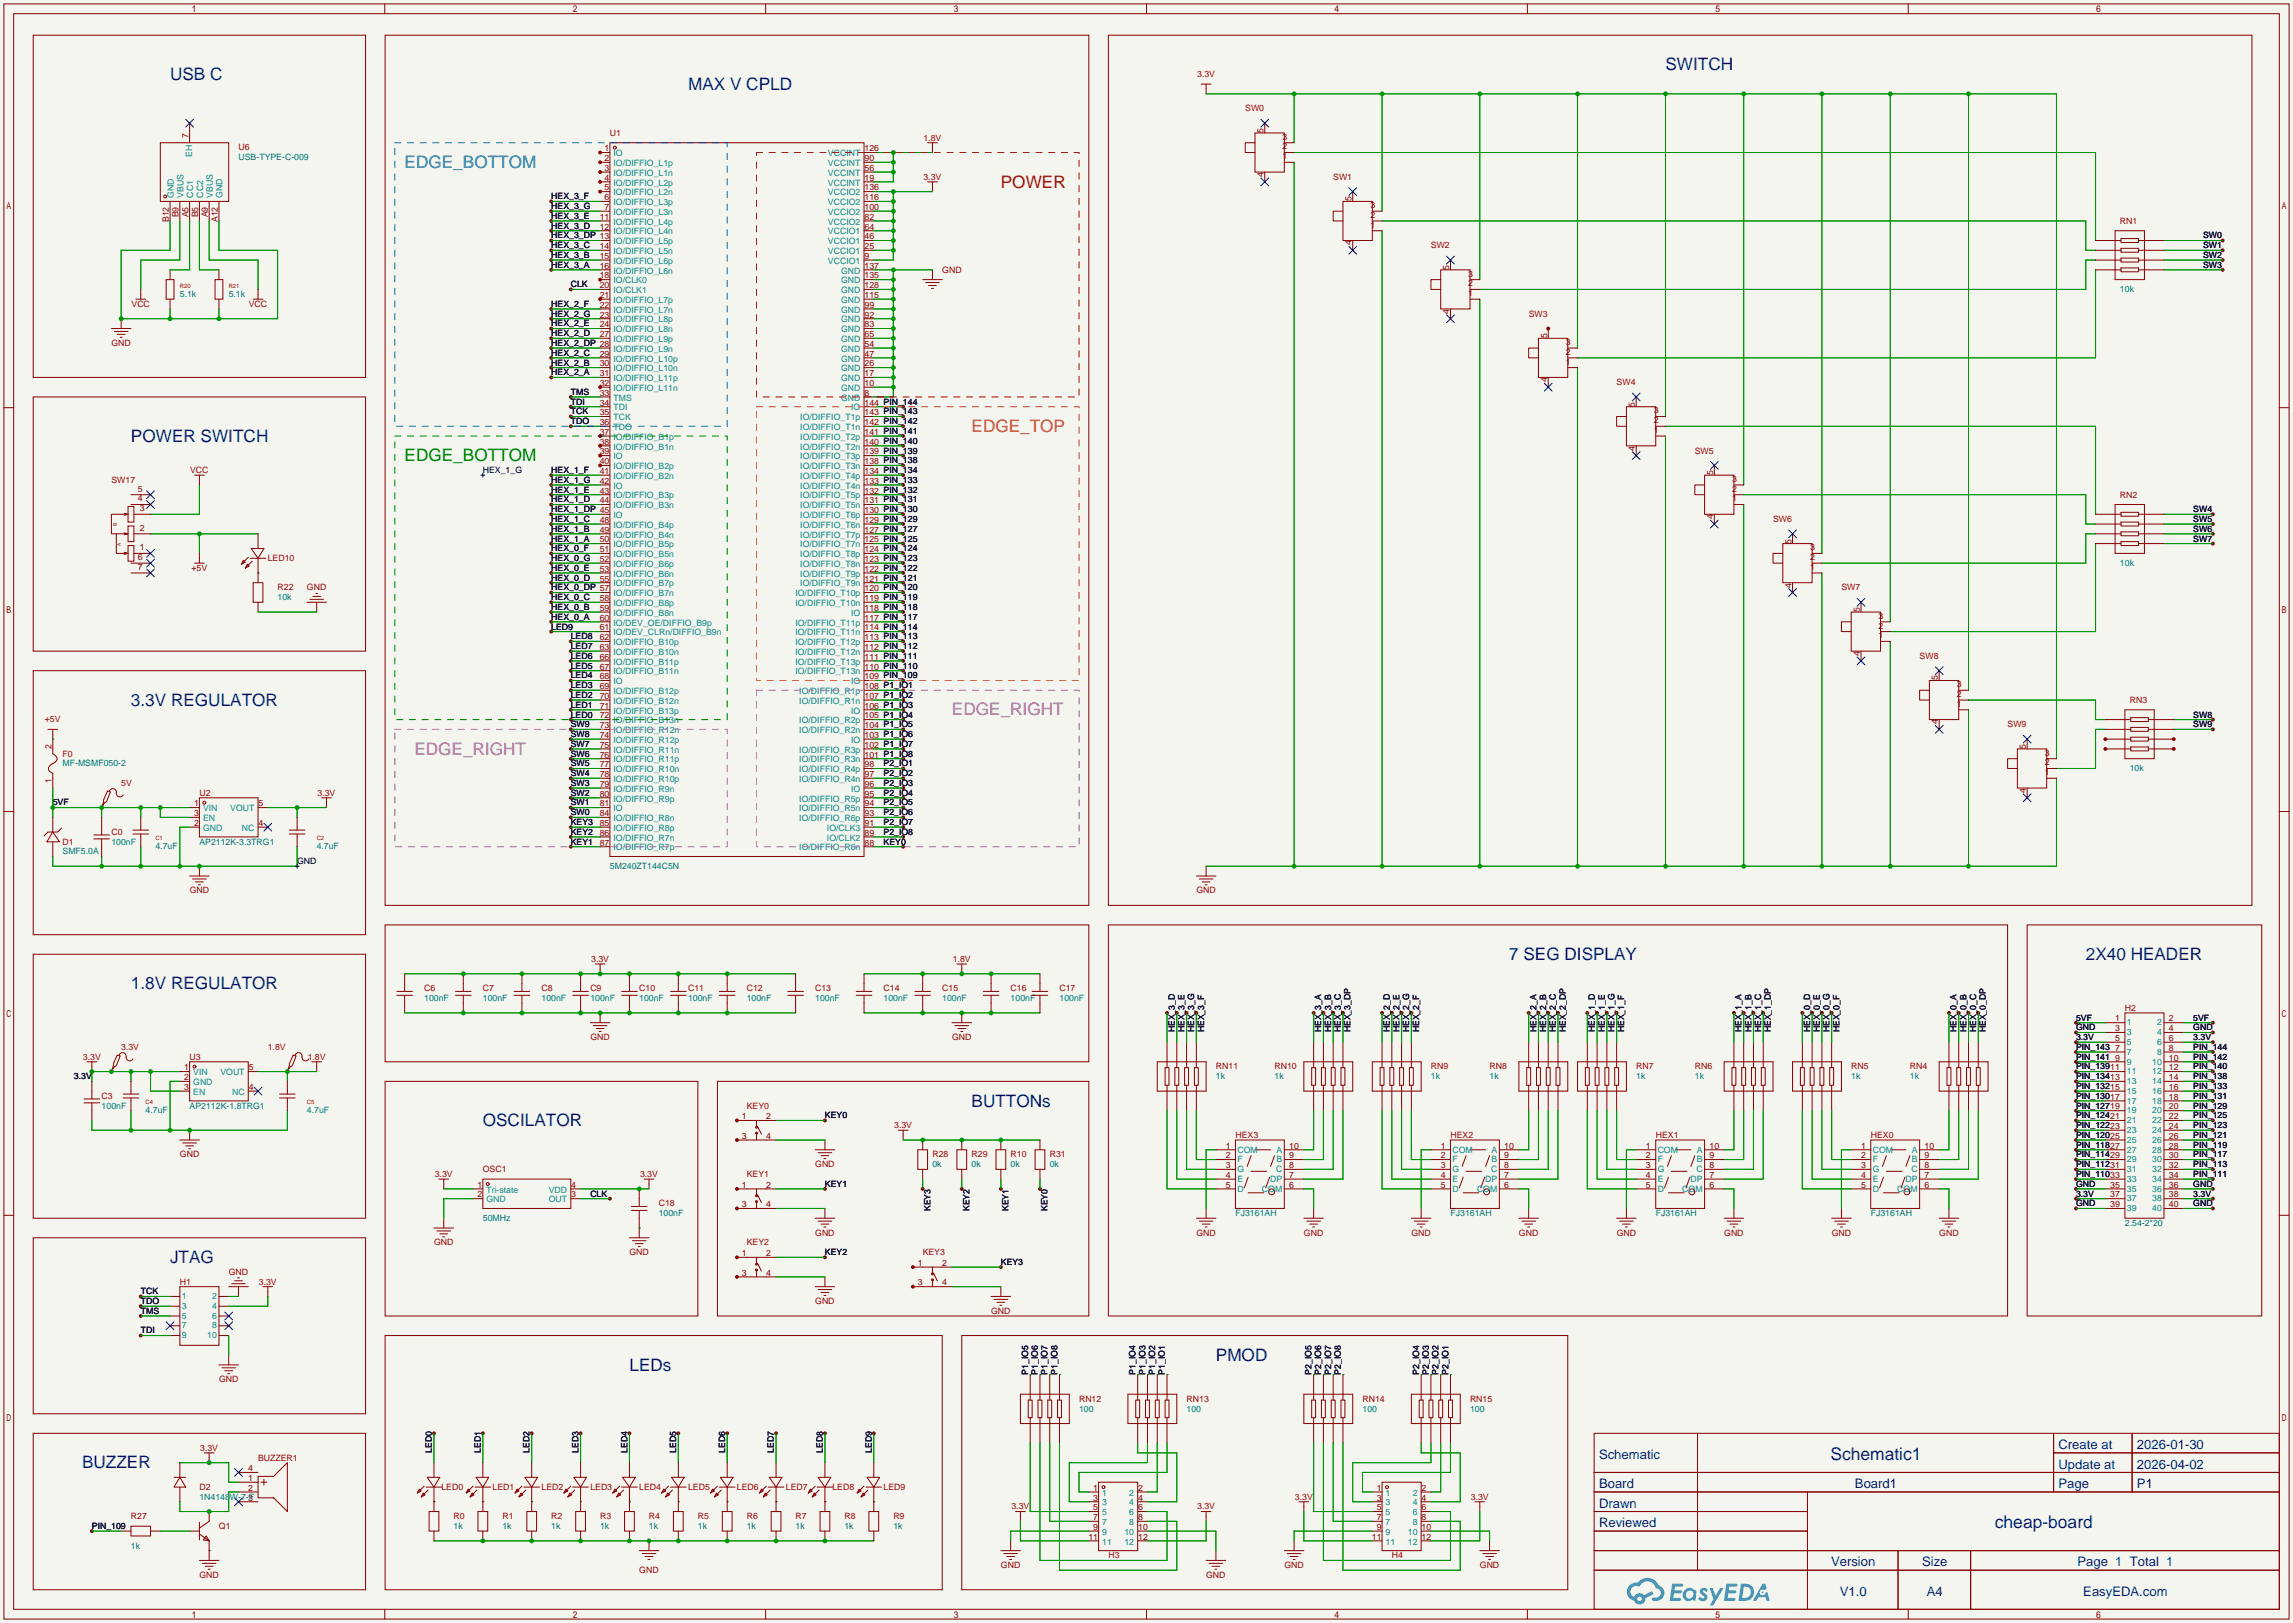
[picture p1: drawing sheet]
<svg xmlns="http://www.w3.org/2000/svg" width="596mm" height="422mm" viewBox="0 0 596 422" stroke-linecap="round" stroke-linejoin="round" font-family="sans-serif">
<defs><g id="words">
<g font-size="4.5" fill="#0000c2">
<text x="44.2" y="20.8">USB C</text>
<text x="178.8" y="23.3">MAX V CPLD</text>
<text x="432.8" y="18.2">SWITCH</text>
<text x="34" y="114.8">POWER SWITCH</text>
<text x="34" y="183.3">3.3V REGULATOR</text>
<text x="392.2" y="249.4">7 SEG DISPLAY</text>
<text x="542" y="249.4">2X40 HEADER</text>
<text x="34" y="257">1.8V REGULATOR</text>
<text x="252.5" y="287.5">BUTTONs</text>
<text x="125.5" y="292.6">OSCILATOR</text>
<text x="44.2" y="328.1">JTAG</text>
<text x="316" y="353.5">PMOD</text>
<text x="163.6" y="356.1">LEDs</text>
<text x="21.3" y="381.5">BUZZER</text>
<text x="475.7" y="379.3">Schematic1</text>
<text x="518.4" y="397">cheap-board</text>
</g>
<text font-size="4.5" fill="#03f" x="105.2" y="43.6">EDGE_BOTTOM</text>
<text font-size="4.5" fill="#c00" x="260.1" y="48.7">POWER</text>
<text font-size="4.5" fill="#f60" x="252.5" y="112.2">EDGE_TOP</text>
<text font-size="4.5" fill="#060" x="105.2" y="119.8">EDGE_BOTTOM</text>
<g font-size="4.5" fill="#90f">
<text x="247.4" y="185.9">EDGE_RIGHT</text>
<text x="107.7" y="196">EDGE_RIGHT</text>
</g>
<g font-size="3.4" fill="#0000c2">
<text x="534.9" y="376.4">Create at</text>
<text x="555.3" y="376.4">2026-01-30</text>
<text x="415.5" y="379">Schematic</text>
<text x="534.9" y="381.5">Update at</text>
<text x="555.3" y="381.5">2026-04-02</text>
<text x="415.5" y="386.6">Board</text>
<text x="482" y="386.6">Board1</text>
<text x="534.9" y="386.6">Page</text>
<text x="555.3" y="386.6">P1</text>
<text x="415.5" y="391.7">Drawn</text>
<text x="415.5" y="396.7">Reviewed</text>
<text x="475.8" y="406.9">Version</text>
<text x="499.5" y="406.9">Size</text>
<text x="539.9" y="406.9">Page 1 Total 1</text>
<text x="478.1" y="414.5">V1.0</text>
<text x="500.7" y="414.5">A4</text>
<text x="541.4" y="414.5">EasyEDA.com</text>
</g>
<g font-size="2.3" fill="#a90000">
<text x="311.1" y="20">3.3V</text>
<text x="323.6" y="28.9">SW0</text>
<text x="158.5" y="35.3">U1</text>
<text x="62" y="39.1">U6</text>
<text x="240" y="36.5">1.8V</text>
<text x="240" y="46.7">3.3V</text>
<text x="346.5" y="46.7">SW1</text>
<text x="550.9" y="58.1">RN1</text>
<text x="371.9" y="64.5">SW2</text>
<text x="244.9" y="70.8">GND</text>
<text x="34.2" y="79.7">VCC</text>
<text x="64.7" y="79.7">VCC</text>
<text x="397.3" y="82.3">SW3</text>
<text x="29" y="89.9">GND</text>
<text x="420.1" y="100">SW4</text>
<text x="440.4" y="117.8">SW5</text>
<text x="29" y="125.4">SW17</text>
<text x="49.4" y="122.9">VCC</text>
<text x="550.9" y="129.3">RN2</text>
<text x="460.8" y="135.6">SW6</text>
<text x="49.8" y="148.3">+5V</text>
<text x="69.6" y="145.8">LED10</text>
<text x="72.1" y="153.4">R22</text>
<text x="79.8" y="153.4">GND</text>
<text x="478.5" y="153.4">SW7</text>
<text x="498.9" y="171.2">SW8</text>
<text x="553.5" y="182.6">RN3</text>
<text x="11.7" y="187.7">+5V</text>
<text x="521.7" y="188.9">SW9</text>
<text x="16.3" y="196.6">F0</text>
<text x="31.5" y="204.2">5V</text>
<text x="51.8" y="206.7">U2</text>
<text x="82.5" y="206.7">3.3V</text>
<text x="16.3" y="219.4">D1</text>
<text x="29" y="216.9">C0</text>
<text x="49.3" y="232.1">GND</text>
<text x="310.9" y="232.1">GND</text>
<text x="153.6" y="249.9">3.3V</text>
<text x="247.6" y="249.9">1.8V</text>
<text x="110.2" y="257.5">C6</text>
<text x="125.5" y="257.5">C7</text>
<text x="140.7" y="257.5">C8</text>
<text x="153.4" y="257.5">C9</text>
<text x="166.1" y="257.5">C10</text>
<text x="178.8" y="257.5">C11</text>
<text x="194.1" y="257.5">C12</text>
<text x="211.8" y="257.5">C13</text>
<text x="229.6" y="257.5">C14</text>
<text x="244.9" y="257.5">C15</text>
<text x="262.6" y="257.5">C16</text>
<text x="275.3" y="257.5">C17</text>
<text x="552.2" y="262.6">H2</text>
<text x="21.5" y="275.3">3.3V</text>
<text x="31.5" y="272.8">3.3V</text>
<text x="49.3" y="275.3">U3</text>
<text x="69.6" y="272.8">1.8V</text>
<text x="80" y="275.3">1.8V</text>
<text x="153.4" y="270.2">GND</text>
<text x="247.4" y="270.2">GND</text>
<text x="316" y="277.8">RN11</text>
<text x="331.2" y="277.8">RN10</text>
<text x="371.9" y="277.8">RN9</text>
<text x="387.1" y="277.8">RN8</text>
<text x="425.2" y="277.8">RN7</text>
<text x="440.4" y="277.8">RN6</text>
<text x="481.1" y="277.8">RN5</text>
<text x="496.3" y="277.8">RN4</text>
<text x="26.4" y="285.5">C3</text>
<text x="194.1" y="288">KEY0</text>
<text x="232.4" y="293.1">3.3V</text>
<text x="321.1" y="295.6">HEX3</text>
<text x="376.9" y="295.6">HEX2</text>
<text x="430.3" y="295.6">HEX1</text>
<text x="486.2" y="295.6">HEX0</text>
<text x="46.8" y="300.7">GND</text>
<text x="113" y="305.8">3.3V</text>
<text x="125.5" y="304.5">OSC1</text>
<text x="166.3" y="305.8">3.3V</text>
<text x="194.1" y="305.8">KEY1</text>
<text x="211.9" y="303.2">GND</text>
<text x="242.3" y="300.7">R28</text>
<text x="252.5" y="300.7">R29</text>
<text x="262.6" y="300.7">R10</text>
<text x="272.8" y="300.7">R31</text>
<text x="171.2" y="313.4">C18</text>
<text x="112.8" y="323.6">GND</text>
<text x="194.1" y="323.6">KEY2</text>
<text x="211.9" y="321">GND</text>
<text x="310.9" y="321">GND</text>
<text x="338.9" y="321">GND</text>
<text x="366.8" y="321">GND</text>
<text x="394.7" y="321">GND</text>
<text x="420.1" y="321">GND</text>
<text x="448.1" y="321">GND</text>
<text x="476" y="321">GND</text>
<text x="504" y="321">GND</text>
<text x="163.6" y="326.1">GND</text>
<text x="239.8" y="326.1">KEY3</text>
<text x="46.7" y="333.7">H1</text>
<text x="59.5" y="331.2">GND</text>
<text x="67.3" y="333.7">3.3V</text>
<text x="211.9" y="338.8">GND</text>
<text x="257.6" y="341.3">GND</text>
<text x="56.9" y="359.1">GND</text>
<text x="280.4" y="364.2">RN12</text>
<text x="308.4" y="364.2">RN13</text>
<text x="354.1" y="364.2">RN14</text>
<text x="382" y="364.2">RN15</text>
<text x="52" y="376.9">3.3V</text>
<text x="67.1" y="379.4">BUZZER1</text>
<text x="51.8" y="387.1">D2</text>
<text x="114.7" y="387.1">LED0</text>
<text x="128" y="387.1">LED1</text>
<text x="140.7" y="387.1">LED2</text>
<text x="153.4" y="387.1">LED3</text>
<text x="166.1" y="387.1">LED4</text>
<text x="178.8" y="387.1">LED5</text>
<text x="191.5" y="387.1">LED6</text>
<text x="204.2" y="387.1">LED7</text>
<text x="216.3" y="387.1">LED8</text>
<text x="229.6" y="387.1">LED9</text>
<text x="336.5" y="389.6">3.3V</text>
<text x="382.2" y="389.6">3.3V</text>
<text x="34" y="394.7">R27</text>
<text x="117.9" y="394.7">R0</text>
<text x="130.6" y="394.7">R1</text>
<text x="143.3" y="394.7">R2</text>
<text x="156" y="394.7">R3</text>
<text x="168.7" y="394.7">R4</text>
<text x="181.4" y="394.7">R5</text>
<text x="194.1" y="394.7">R6</text>
<text x="206.8" y="394.7">R7</text>
<text x="219.5" y="394.7">R8</text>
<text x="232.2" y="394.7">R9</text>
<text x="262.8" y="392.1">3.3V</text>
<text x="311.1" y="392.1">3.3V</text>
<text x="56.9" y="397.2">Q1</text>
<text x="260.1" y="407.4">GND</text>
<text x="288" y="404.8">H3</text>
<text x="333.8" y="407.4">GND</text>
<text x="361.7" y="404.8">H4</text>
<text x="384.6" y="407.4">GND</text>
<text x="51.8" y="409.9">GND</text>
<text x="166.1" y="408.7">GND</text>
<text x="313.5" y="409.9">GND</text>
</g>
<g font-size="2.3" fill="#840000">
<text x="49" y="35.8" transform="rotate(-90 49 35.8)">7</text>
<text x="328.4" y="34.5" transform="rotate(-90 328.4 34.5)">5</text>
<text x="157.1" y="39.3">1</text>
<text x="157.1" y="41.9">2</text>
<text x="224.7" y="41.9">90</text>
<text x="224.7" y="39.3">126</text>
<text x="333.3" y="41.4">1</text>
<text x="333.3" y="38.8">2</text>
<text x="333.3" y="36.3">3</text>
<text x="157.1" y="44.4">3</text>
<text x="157.1" y="46.9">4</text>
<text x="224.7" y="46.9">19</text>
<text x="224.7" y="44.4">56</text>
<text x="328.4" y="46" transform="rotate(-90 328.4 46)">4</text>
<text x="157.1" y="49.5">5</text>
<text x="157.1" y="52">6</text>
<text x="224.7" y="52">116</text>
<text x="224.7" y="49.5">136</text>
<text x="351.2" y="52.3" transform="rotate(-90 351.2 52.3)">5</text>
<text x="43.9" y="57.8" transform="rotate(-90 43.9 57.8)">B12</text>
<text x="46.4" y="56.5" transform="rotate(-90 46.4 56.5)">B9</text>
<text x="49" y="56.5" transform="rotate(-90 49 56.5)">A5</text>
<text x="51.5" y="56.5" transform="rotate(-90 51.5 56.5)">B5</text>
<text x="54" y="56.5" transform="rotate(-90 54 56.5)">A9</text>
<text x="56.6" y="57.8" transform="rotate(-90 56.6 57.8)">A12</text>
<text x="155.8" y="57.1">11</text>
<text x="155.8" y="59.6">12</text>
<text x="157.1" y="54.6">7</text>
<text x="224.7" y="59.6">64</text>
<text x="224.7" y="57.1">82</text>
<text x="224.7" y="54.6">100</text>
<text x="356.1" y="59.1">1</text>
<text x="356.1" y="56.6">2</text>
<text x="356.1" y="54.1">3</text>
<text x="155.8" y="64.7">14</text>
<text x="224.7" y="64.7">25</text>
<text x="224.7" y="62.2">46</text>
<text x="351.2" y="63.7" transform="rotate(-90 351.2 63.7)">4</text>
<text x="155.8" y="67.3">15</text>
<text x="155.8" y="69.8">16</text>
<text x="224.7" y="69.8">137</text>
<text x="224.7" y="67.3">9</text>
<text x="376.6" y="70.1" transform="rotate(-90 376.6 70.1)">5</text>
<text x="381.5" y="71.8">3</text>
<text x="155.8" y="72.3">18</text>
<text x="155.8" y="74.9">20</text>
<text x="155.8" y="77.4">21</text>
<text x="224.7" y="77.4">115</text>
<text x="224.7" y="74.9">128</text>
<text x="224.7" y="72.3">135</text>
<text x="381.5" y="76.9">1</text>
<text x="381.5" y="74.4">2</text>
<text x="155.8" y="80">22</text>
<text x="155.8" y="82.5">23</text>
<text x="224.7" y="82.5">92</text>
<text x="224.7" y="80">99</text>
<text x="376.6" y="81.5" transform="rotate(-90 376.6 81.5)">4</text>
<text x="155.8" y="85">24</text>
<text x="155.8" y="87.6">27</text>
<text x="224.7" y="87.6">65</text>
<text x="224.7" y="85">83</text>
<text x="402" y="87.9" transform="rotate(-90 402 87.9)">5</text>
<text x="406.9" y="89.6">3</text>
<text x="155.8" y="92.7">29</text>
<text x="155.8" y="95.2">30</text>
<text x="224.7" y="95.2">26</text>
<text x="224.7" y="92.7">47</text>
<text x="224.7" y="90.1">54</text>
<text x="406.9" y="94.7">1</text>
<text x="406.9" y="92.2">2</text>
<text x="155.8" y="97.7">31</text>
<text x="155.8" y="100.3">32</text>
<text x="224.7" y="100.3">10</text>
<text x="224.7" y="97.7">17</text>
<text x="402" y="99.3" transform="rotate(-90 402 99.3)">4</text>
<text x="155.8" y="102.8">33</text>
<text x="155.8" y="105.4">34</text>
<text x="155.8" y="107.9">35</text>
<text x="224.7" y="107.9">143 PIN_143</text>
<text x="224.7" y="105.4">144 PIN_144</text>
<text x="224.7" y="102.8">8</text>
<text x="424.9" y="105.7" transform="rotate(-90 424.9 105.7)">5</text>
<text x="429.8" y="107.4">3</text>
<text x="155.8" y="110.4">36</text>
<text x="155.8" y="113">37</text>
<text x="224.7" y="113">141 PIN_141</text>
<text x="224.7" y="110.4">142 PIN_142</text>
<text x="429.8" y="112.5">1</text>
<text x="429.8" y="109.9">2</text>
<text x="155.8" y="115.5">38</text>
<text x="155.8" y="118.1">39</text>
<text x="224.7" y="118.1">139 PIN_139</text>
<text x="224.7" y="115.5">140 PIN_140</text>
<text x="424.9" y="117.1" transform="rotate(-90 424.9 117.1)">4</text>
<text x="155.8" y="120.6">40</text>
<text x="155.8" y="123.1">41</text>
<text x="155.8" y="125.7">42</text>
<text x="224.7" y="125.7">133 PIN_133</text>
<text x="224.7" y="123.1">134 PIN_134</text>
<text x="224.7" y="120.6">138 PIN_138</text>
<text x="445.2" y="123.4" transform="rotate(-90 445.2 123.4)">5</text>
<text x="450.1" y="125.2">3</text>
<text x="35.8" y="130.3">4</text>
<text x="35.8" y="127.7">5</text>
<text x="155.8" y="128.2">43</text>
<text x="155.8" y="130.8">44</text>
<text x="224.7" y="130.8">131 PIN_131</text>
<text x="224.7" y="128.2">132 PIN_132</text>
<text x="450.1" y="130.3">1</text>
<text x="450.1" y="127.7">2</text>
<text x="36.3" y="137.9">2</text>
<text x="36.3" y="132.8">3</text>
<text x="155.8" y="135.8">48</text>
<text x="224.7" y="135.8">129 PIN_129</text>
<text x="224.7" y="133.3">130 PIN_130</text>
<text x="445.2" y="134.9" transform="rotate(-90 445.2 134.9)">4</text>
<text x="36.3" y="143">1</text>
<text x="155.8" y="138.4">49</text>
<text x="155.8" y="140.9">50</text>
<text x="155.8" y="143.5">51</text>
<text x="224.7" y="143.5">124 PIN_124</text>
<text x="224.7" y="140.9">125 PIN_125</text>
<text x="224.7" y="138.4">127 PIN_127</text>
<text x="465.5" y="141.2" transform="rotate(-90 465.5 141.2)">5</text>
<text x="470.4" y="143">3</text>
<text x="35.8" y="145.5">6</text>
<text x="35.8" y="148">7</text>
<text x="155.8" y="146">52</text>
<text x="155.8" y="148.5">53</text>
<text x="224.7" y="148.5">122 PIN_122</text>
<text x="224.7" y="146">123 PIN_123</text>
<text x="470.4" y="148">1</text>
<text x="470.4" y="145.5">2</text>
<text x="155.8" y="151.1">55</text>
<text x="224.7" y="153.6">120 PIN_120</text>
<text x="224.7" y="151.1">121 PIN_121</text>
<text x="465.5" y="152.6" transform="rotate(-90 465.5 152.6)">4</text>
<text x="155.8" y="156.2">58</text>
<text x="155.8" y="158.7">59</text>
<text x="155.8" y="161.2">60</text>
<text x="224.7" y="161.2">117 PIN_117</text>
<text x="224.7" y="158.7">118 PIN_118</text>
<text x="224.7" y="156.2">119 PIN_119</text>
<text x="483.3" y="159" transform="rotate(-90 483.3 159)">5</text>
<text x="488.2" y="160.7">3</text>
<text x="155.8" y="163.8">61</text>
<text x="155.8" y="166.3">62</text>
<text x="224.7" y="166.3">113 PIN_113</text>
<text x="224.7" y="163.8">114 PIN_114</text>
<text x="488.2" y="165.8">1</text>
<text x="488.2" y="163.3">2</text>
<text x="155.8" y="168.9">63</text>
<text x="155.8" y="171.4">66</text>
<text x="155.8" y="173.9">67</text>
<text x="224.7" y="173.9">110 PIN_110</text>
<text x="224.7" y="171.4">111 PIN_111</text>
<text x="224.7" y="168.9">112 PIN_112</text>
<text x="483.3" y="170.4" transform="rotate(-90 483.3 170.4)">4</text>
<text x="155.8" y="176.5">68</text>
<text x="155.8" y="179">69</text>
<text x="224.7" y="179">108 P1_IO1</text>
<text x="224.7" y="176.5">109 PIN_109</text>
<text x="503.6" y="176.8" transform="rotate(-90 503.6 176.8)">5</text>
<text x="508.5" y="178.5">3</text>
<text x="155.8" y="181.6">70</text>
<text x="155.8" y="184.1">71</text>
<text x="224.7" y="184.1">106 P1_IO3</text>
<text x="224.7" y="181.6">107 P1_IO2</text>
<text x="508.5" y="183.6">1</text>
<text x="508.5" y="181.1">2</text>
<text x="155.8" y="186.6">72</text>
<text x="155.8" y="189.2">73</text>
<text x="155.8" y="191.7">74</text>
<text x="224.7" y="191.7">103 P1_IO6</text>
<text x="224.7" y="189.2">104 P1_IO5</text>
<text x="224.7" y="186.6">105 P1_IO4</text>
<text x="503.6" y="188.2" transform="rotate(-90 503.6 188.2)">4</text>
<text x="13.4" y="194.6" transform="rotate(-90 13.4 194.6)">2</text>
<text x="155.8" y="194.3">75</text>
<text x="155.8" y="196.8">76</text>
<text x="224.7" y="196.8">101 P1_IO8</text>
<text x="224.7" y="194.3">102 P1_IO7</text>
<text x="526.5" y="194.6" transform="rotate(-90 526.5 194.6)">5</text>
<text x="531.4" y="196.3">3</text>
<text x="13.4" y="203.4" transform="rotate(-90 13.4 203.4)">1</text>
<text x="155.8" y="199.3">77</text>
<text x="155.8" y="201.9">78</text>
<text x="224.7" y="201.9">97</text>
<text x="224.7" y="199.3">98</text>
<text x="531.4" y="201.4">1</text>
<text x="531.4" y="198.8">2</text>
<text x="50.4" y="209.5">1</text>
<text x="67.2" y="209.5">5</text>
<text x="155.8" y="204.4">79</text>
<text x="155.8" y="207">80</text>
<text x="155.8" y="209.5">81</text>
<text x="224.7" y="209.5">94</text>
<text x="224.7" y="207">95</text>
<text x="224.7" y="204.4">96</text>
<text x="526.5" y="206" transform="rotate(-90 526.5 206)">4</text>
<text x="50.4" y="214.6">2</text>
<text x="50.4" y="212">3</text>
<text x="67.2" y="214.6">4</text>
<text x="155.8" y="212">84</text>
<text x="155.8" y="214.6">85</text>
<text x="224.7" y="214.6">91</text>
<text x="224.7" y="212">93</text>
<text x="155.8" y="217.1">86</text>
<text x="155.8" y="219.7">87</text>
<text x="224.7" y="219.7">88</text>
<text x="224.7" y="217.1">89</text>
<text x="549.7" y="267.9">3</text>
<text x="549.7" y="265.4">1</text>
<text x="563.6" y="267.9">4</text>
<text x="563.6" y="265.4">2</text>
<text x="549.7" y="275.5">9</text>
<text x="549.7" y="273">7</text>
<text x="549.7" y="270.5">5</text>
<text x="563.6" y="275.5">10</text>
<text x="563.6" y="273">8</text>
<text x="563.6" y="270.5">6</text>
<text x="47.9" y="280.6">2</text>
<text x="47.9" y="278.1">1</text>
<text x="64.6" y="278.1">5</text>
<text x="563.6" y="280.6">14</text>
<text x="563.6" y="278.1">12</text>
<text x="47.9" y="283.2">3</text>
<text x="64.6" y="283.2">4</text>
<text x="563.6" y="285.7">18</text>
<text x="563.6" y="283.2">16</text>
<text x="192.8" y="290.8">1</text>
<text x="199.1" y="290.8">2</text>
<text x="563.6" y="293.3">24</text>
<text x="563.6" y="290.8">22</text>
<text x="563.6" y="288.2">20</text>
<text x="192.8" y="295.9">3</text>
<text x="199.1" y="295.9">4</text>
<text x="318.5" y="298.4">1</text>
<text x="335" y="298.4">10</text>
<text x="374.4" y="298.4">1</text>
<text x="390.9" y="298.4">10</text>
<text x="427.7" y="298.4">1</text>
<text x="444.2" y="298.4">10</text>
<text x="483.6" y="298.4">1</text>
<text x="500.1" y="298.4">10</text>
<text x="563.6" y="298.4">28</text>
<text x="563.6" y="295.9">26</text>
<text x="318.5" y="300.9">2</text>
<text x="318.5" y="303.5">3</text>
<text x="335" y="303.5">8</text>
<text x="335" y="300.9">9</text>
<text x="374.4" y="300.9">2</text>
<text x="374.4" y="303.5">3</text>
<text x="390.9" y="303.5">8</text>
<text x="390.9" y="300.9">9</text>
<text x="427.7" y="300.9">2</text>
<text x="427.7" y="303.5">3</text>
<text x="444.2" y="303.5">8</text>
<text x="444.2" y="300.9">9</text>
<text x="483.6" y="300.9">2</text>
<text x="483.6" y="303.5">3</text>
<text x="500.1" y="303.5">8</text>
<text x="500.1" y="300.9">9</text>
<text x="563.6" y="303.5">32</text>
<text x="563.6" y="300.9">30</text>
<text x="124.1" y="308.6">1</text>
<text x="124.1" y="311.1">2</text>
<text x="148.5" y="311.1">3</text>
<text x="148.5" y="308.6">4</text>
<text x="192.8" y="308.6">1</text>
<text x="199.1" y="308.6">2</text>
<text x="318.5" y="306">4</text>
<text x="318.5" y="308.6">5</text>
<text x="335" y="308.6">6</text>
<text x="335" y="306">7</text>
<text x="374.4" y="306">4</text>
<text x="374.4" y="308.6">5</text>
<text x="390.9" y="308.6">6</text>
<text x="390.9" y="306">7</text>
<text x="427.7" y="306">4</text>
<text x="427.7" y="308.6">5</text>
<text x="444.2" y="308.6">6</text>
<text x="444.2" y="306">7</text>
<text x="483.6" y="306">4</text>
<text x="483.6" y="308.6">5</text>
<text x="500.1" y="308.6">6</text>
<text x="500.1" y="306">7</text>
<text x="548.4" y="311.1">37</text>
<text x="548.4" y="308.6">35</text>
<text x="563.6" y="311.1">38</text>
<text x="563.6" y="308.6">36</text>
<text x="563.6" y="306">34</text>
<text x="192.8" y="313.6">3</text>
<text x="199.1" y="313.6">4</text>
<text x="548.4" y="313.6">39</text>
<text x="563.6" y="313.6">40</text>
<text x="192.8" y="326.3">1</text>
<text x="199.1" y="326.3">2</text>
<text x="238.5" y="328.9">1</text>
<text x="244.9" y="328.9">2</text>
<text x="192.8" y="331.4">3</text>
<text x="199.1" y="331.4">4</text>
<text x="238.5" y="334">3</text>
<text x="244.9" y="334">4</text>
<text x="64.5" y="382.2">4</text>
<text x="64.5" y="389.8">3</text>
<text x="64.5" y="387.3">2</text>
<text x="64.5" y="384.8">1</text>
<text x="284.1" y="387.3">1</text>
<text x="284.1" y="389.8">3</text>
<text x="295.8" y="389.8">4</text>
<text x="295.8" y="387.3">2</text>
<text x="357.8" y="387.3">1</text>
<text x="357.8" y="389.8">3</text>
<text x="369.4" y="389.8">4</text>
<text x="369.4" y="387.3">2</text>
<text x="284.1" y="392.4">5</text>
<text x="284.1" y="394.9">7</text>
<text x="295.8" y="394.9">8</text>
<text x="295.8" y="392.4">6</text>
<text x="357.8" y="392.4">5</text>
<text x="357.8" y="394.9">7</text>
<text x="369.4" y="394.9">8</text>
<text x="369.4" y="392.4">6</text>
<text x="282.8" y="400">11</text>
<text x="284.1" y="397.5">9</text>
<text x="295.8" y="400">12</text>
<text x="295.8" y="397.5">10</text>
<text x="356.5" y="400">11</text>
<text x="357.8" y="397.5">9</text>
<text x="369.4" y="400">12</text>
<text x="369.4" y="397.5">10</text>
</g>
<g font-size="2.3" fill="#008484">
<text x="50" y="40.7" transform="rotate(-90 50 40.7)">EH</text>
<text x="159.4" y="40.6">IO</text>
<text x="215.2" y="40.6">VCCINT</text>
<text x="159.4" y="43.1">IO/DIFFIO_L1p</text>
<text x="159.4" y="45.7">IO/DIFFIO_L1n</text>
<text x="215.2" y="45.7">VCCINT</text>
<text x="215.2" y="43.1">VCCINT</text>
<text x="45.2" y="51.4" transform="rotate(-90 45.2 51.4)">GND</text>
<text x="47.7" y="51.4" transform="rotate(-90 47.7 51.4)">VBUS</text>
<text x="50.2" y="51.4" transform="rotate(-90 50.2 51.4)">CC1</text>
<text x="52.8" y="51.4" transform="rotate(-90 52.8 51.4)">CC2</text>
<text x="55.3" y="51.4" transform="rotate(-90 55.3 51.4)">VBUS</text>
<text x="57.9" y="51.4" transform="rotate(-90 57.9 51.4)">GND</text>
<text x="159.4" y="48.2">IO/DIFFIO_L2p</text>
<text x="159.4" y="50.7">IO/DIFFIO_L2n</text>
<text x="159.4" y="53.3">IO/DIFFIO_L3p</text>
<text x="215.2" y="53.3">VCCIO2</text>
<text x="215.2" y="50.7">VCCIO2</text>
<text x="215.2" y="48.2">VCCINT</text>
<text x="159.4" y="55.8">IO/DIFFIO_L3n</text>
<text x="159.4" y="58.4">IO/DIFFIO_L4p</text>
<text x="215.2" y="58.4">VCCIO2</text>
<text x="215.2" y="55.8">VCCIO2</text>
<text x="159.4" y="60.9">IO/DIFFIO_L4n</text>
<text x="159.4" y="63.4">IO/DIFFIO_L5p</text>
<text x="159.4" y="66">IO/DIFFIO_L5n</text>
<text x="215.2" y="66">VCCIO1</text>
<text x="215.2" y="63.4">VCCIO1</text>
<text x="215.2" y="60.9">VCCIO1</text>
<text x="159.4" y="68.5">IO/DIFFIO_L6p</text>
<text x="159.4" y="71.1">IO/DIFFIO_L6n</text>
<text x="215.2" y="68.5">VCCIO1</text>
<text x="218.6" y="71.1">GND</text>
<text x="159.4" y="73.6">IO/CLK0</text>
<text x="159.4" y="76.1">IO/CLK1</text>
<text x="218.6" y="76.1">GND</text>
<text x="218.6" y="73.6">GND</text>
<text x="159.4" y="78.7">IO/DIFFIO_L7p</text>
<text x="159.4" y="81.2">IO/DIFFIO_L7n</text>
<text x="159.4" y="83.8">IO/DIFFIO_L8p</text>
<text x="218.6" y="83.8">GND</text>
<text x="218.6" y="81.2">GND</text>
<text x="218.6" y="78.7">GND</text>
<text x="159.4" y="86.3">IO/DIFFIO_L8n</text>
<text x="159.4" y="88.8">IO/DIFFIO_L9p</text>
<text x="218.6" y="88.8">GND</text>
<text x="218.6" y="86.3">GND</text>
<text x="159.4" y="91.4">IO/DIFFIO_L9n</text>
<text x="159.4" y="93.9">IO/DIFFIO_L10p</text>
<text x="218.6" y="93.9">GND</text>
<text x="218.6" y="91.4">GND</text>
<text x="159.4" y="96.5">IO/DIFFIO_L10n</text>
<text x="159.4" y="99">IO/DIFFIO_L11p</text>
<text x="159.4" y="101.5">IO/DIFFIO_L11n</text>
<text x="218.6" y="101.5">GND</text>
<text x="218.6" y="99">GND</text>
<text x="218.6" y="96.5">GND</text>
<text x="159.4" y="104.1">TMS</text>
<text x="159.4" y="106.6">TDI</text>
<text x="218.6" y="104.1">GND</text>
<text x="221.2" y="106.6">IO</text>
<text x="159.4" y="109.2">TCK</text>
<text x="159.4" y="111.7">TDO</text>
<text x="208" y="111.7">IO/DIFFIO_T1n</text>
<text x="208" y="109.2">IO/DIFFIO_T1p</text>
<text x="159.4" y="114.2">IO/DIFFIO_B1p</text>
<text x="159.4" y="116.8">IO/DIFFIO_B1n</text>
<text x="159.4" y="119.3">IO</text>
<text x="208" y="119.3">IO/DIFFIO_T3p</text>
<text x="208" y="116.8">IO/DIFFIO_T2n</text>
<text x="208" y="114.2">IO/DIFFIO_T2p</text>
<text x="159.4" y="121.9">IO/DIFFIO_B2p</text>
<text x="159.4" y="124.4">IO/DIFFIO_B2n</text>
<text x="208" y="124.4">IO/DIFFIO_T4p</text>
<text x="208" y="121.9">IO/DIFFIO_T3n</text>
<text x="159.4" y="126.9">IO</text>
<text x="159.4" y="129.5">IO/DIFFIO_B3p</text>
<text x="208" y="129.5">IO/DIFFIO_T5p</text>
<text x="208" y="126.9">IO/DIFFIO_T4n</text>
<text x="159.4" y="132">IO/DIFFIO_B3n</text>
<text x="159.4" y="134.6">IO</text>
<text x="159.4" y="137.1">IO/DIFFIO_B4p</text>
<text x="208" y="137.1">IO/DIFFIO_T6n</text>
<text x="208" y="134.6">IO/DIFFIO_T6p</text>
<text x="208" y="132">IO/DIFFIO_T5n</text>
<text x="159.4" y="139.6">IO/DIFFIO_B4n</text>
<text x="159.4" y="142.2">IO/DIFFIO_B5p</text>
<text x="208" y="142.2">IO/DIFFIO_T7n</text>
<text x="208" y="139.6">IO/DIFFIO_T7p</text>
<text x="159.4" y="144.7">IO/DIFFIO_B5n</text>
<text x="159.4" y="147.3">IO/DIFFIO_B6p</text>
<text x="159.4" y="149.8">IO/DIFFIO_B6n</text>
<text x="208" y="149.8">IO/DIFFIO_T9p</text>
<text x="208" y="147.3">IO/DIFFIO_T8n</text>
<text x="208" y="144.7">IO/DIFFIO_T8p</text>
<text x="159.4" y="152.3">IO/DIFFIO_B7p</text>
<text x="159.4" y="154.9">IO/DIFFIO_B7n</text>
<text x="206.7" y="154.9">IO/DIFFIO_T10p</text>
<text x="208" y="152.3">IO/DIFFIO_T9n</text>
<text x="159.4" y="157.4">IO/DIFFIO_B8p</text>
<text x="159.4" y="160">IO/DIFFIO_B8n</text>
<text x="206.7" y="157.4">IO/DIFFIO_T10n</text>
<text x="221.2" y="160">IO</text>
<text x="159.4" y="162.5">IO/DEV_OE/DIFFIO_B9p</text>
<text x="159.4" y="165">IO/DEV_CLRn/DIFFIO_B9n</text>
<text x="159.4" y="167.6">IO/DIFFIO_B10p</text>
<text x="206.7" y="167.6">IO/DIFFIO_T12p</text>
<text x="206.7" y="165">IO/DIFFIO_T11n</text>
<text x="206.7" y="162.5">IO/DIFFIO_T11p</text>
<text x="159.4" y="170.1">IO/DIFFIO_B10n</text>
<text x="159.4" y="172.7">IO/DIFFIO_B11p</text>
<text x="206.7" y="172.7">IO/DIFFIO_T13p</text>
<text x="206.7" y="170.1">IO/DIFFIO_T12n</text>
<text x="159.4" y="175.2">IO/DIFFIO_B11n</text>
<text x="159.4" y="177.7">IO</text>
<text x="206.7" y="175.2">IO/DIFFIO_T13n</text>
<text x="221.2" y="177.7">IO</text>
<text x="159.4" y="180.3">IO/DIFFIO_B12p</text>
<text x="159.4" y="182.8">IO/DIFFIO_B12n</text>
<text x="159.4" y="185.4">IO/DIFFIO_B13p</text>
<text x="207.7" y="182.8">IO/DIFFIO_R1n</text>
<text x="207.7" y="180.3">IO/DIFFIO_R1p</text>
<text x="221.2" y="185.4">IO</text>
<text x="159.4" y="187.9">IO/DIFFIO_B13n</text>
<text x="159.4" y="190.4">IO/DIFFIO_R12n</text>
<text x="207.7" y="190.4">IO/DIFFIO_R2n</text>
<text x="207.7" y="187.9">IO/DIFFIO_R2p</text>
<text x="159.4" y="193">IO/DIFFIO_R12p</text>
<text x="159.4" y="195.5">IO/DIFFIO_R11n</text>
<text x="207.7" y="195.5">IO/DIFFIO_R3p</text>
<text x="221.2" y="193">IO</text>
<text x="159.4" y="198.1">IO/DIFFIO_R11p</text>
<text x="159.4" y="200.6">IO/DIFFIO_R10n</text>
<text x="159.4" y="203.1">IO/DIFFIO_R10p</text>
<text x="207.7" y="203.1">IO/DIFFIO_R4n</text>
<text x="207.7" y="200.6">IO/DIFFIO_R4p</text>
<text x="207.7" y="198.1">IO/DIFFIO_R3n</text>
<text x="159.4" y="205.7">IO/DIFFIO_R9n</text>
<text x="159.4" y="208.2">IO/DIFFIO_R9p</text>
<text x="207.7" y="208.2">IO/DIFFIO_R5p</text>
<text x="221.2" y="205.7">IO</text>
<text x="52.8" y="210.8">VIN</text>
<text x="52.8" y="215.8">GND</text>
<text x="52.8" y="213.3">EN</text>
<text x="59.8" y="210.8">VOUT</text>
<text x="62.8" y="215.8">NC</text>
<text x="159.4" y="210.8">IO</text>
<text x="159.4" y="213.3">IO/DIFFIO_R8n</text>
<text x="159.4" y="215.8">IO/DIFFIO_R8p</text>
<text x="207.7" y="213.3">IO/DIFFIO_R6p</text>
<text x="207.7" y="210.8">IO/DIFFIO_R5n</text>
<text x="214.9" y="215.8">IO/CLK3</text>
<text x="159.4" y="218.4">IO/DIFFIO_R7n</text>
<text x="159.4" y="220.9">IO/DIFFIO_R7p</text>
<text x="207.7" y="220.9">IO/DIFFIO_R6n</text>
<text x="214.9" y="218.4">IO/CLK2</text>
<text x="552.7" y="268.9">3</text>
<text x="552.7" y="266.4">1</text>
<text x="560.6" y="268.9">4</text>
<text x="560.6" y="266.4">2</text>
<text x="552.7" y="274">7</text>
<text x="552.7" y="271.5">5</text>
<text x="560.6" y="274">8</text>
<text x="560.6" y="271.5">6</text>
<text x="50.2" y="281.9">GND</text>
<text x="50.2" y="279.3">VIN</text>
<text x="57.3" y="279.3">VOUT</text>
<text x="552.7" y="281.6">13</text>
<text x="552.7" y="279.1">11</text>
<text x="552.7" y="276.5">9</text>
<text x="559.3" y="281.6">14</text>
<text x="559.3" y="279.1">12</text>
<text x="559.3" y="276.5">10</text>
<text x="50.2" y="284.4">EN</text>
<text x="60.3" y="284.4">NC</text>
<text x="552.7" y="286.7">17</text>
<text x="552.7" y="284.2">15</text>
<text x="559.3" y="286.7">18</text>
<text x="559.3" y="284.2">16</text>
<text x="552.7" y="291.8">21</text>
<text x="552.7" y="289.2">19</text>
<text x="559.3" y="291.8">22</text>
<text x="559.3" y="289.2">20</text>
<text x="321.6" y="299.4">COM</text>
<text x="331.7" y="299.4">A</text>
<text x="377.4" y="299.4">COM</text>
<text x="387.6" y="299.4">A</text>
<text x="430.8" y="299.4">COM</text>
<text x="441" y="299.4">A</text>
<text x="486.7" y="299.4">COM</text>
<text x="496.8" y="299.4">A</text>
<text x="552.7" y="299.4">27</text>
<text x="552.7" y="296.9">25</text>
<text x="552.7" y="294.3">23</text>
<text x="559.3" y="299.4">28</text>
<text x="559.3" y="296.9">26</text>
<text x="559.3" y="294.3">24</text>
<text x="321.6" y="301.9">F</text>
<text x="321.6" y="304.5">G</text>
<text x="331.6" y="304.5">C</text>
<text x="331.7" y="301.9">B</text>
<text x="377.4" y="301.9">F</text>
<text x="377.4" y="304.5">G</text>
<text x="387.5" y="304.5">C</text>
<text x="387.6" y="301.9">B</text>
<text x="430.8" y="301.9">F</text>
<text x="430.8" y="304.5">G</text>
<text x="440.8" y="304.5">C</text>
<text x="441" y="301.9">B</text>
<text x="486.7" y="301.9">F</text>
<text x="486.7" y="304.5">G</text>
<text x="496.7" y="304.5">C</text>
<text x="496.8" y="301.9">B</text>
<text x="552.7" y="304.5">31</text>
<text x="552.7" y="301.9">29</text>
<text x="559.3" y="304.5">32</text>
<text x="559.3" y="301.9">30</text>
<text x="126.4" y="309.8">Tri-state</text>
<text x="142.6" y="309.8">VDD</text>
<text x="321.6" y="307">E</text>
<text x="321.6" y="309.6">D</text>
<text x="328" y="309.6">COM</text>
<text x="330.1" y="307">DP</text>
<text x="377.4" y="307">E</text>
<text x="377.4" y="309.6">D</text>
<text x="383.8" y="309.6">COM</text>
<text x="386" y="307">DP</text>
<text x="430.8" y="307">E</text>
<text x="430.8" y="309.6">D</text>
<text x="437.2" y="309.6">COM</text>
<text x="439.3" y="307">DP</text>
<text x="486.7" y="307">E</text>
<text x="486.7" y="309.6">D</text>
<text x="493.1" y="309.6">COM</text>
<text x="495.2" y="307">DP</text>
<text x="552.7" y="309.6">35</text>
<text x="552.7" y="307">33</text>
<text x="559.3" y="309.6">36</text>
<text x="559.3" y="307">34</text>
<text x="126.4" y="312.4">GND</text>
<text x="142.6" y="312.4">OUT</text>
<text x="552.7" y="314.6">39</text>
<text x="552.7" y="312.1">37</text>
<text x="559.3" y="314.6">40</text>
<text x="559.3" y="312.1">38</text>
<text x="47.2" y="337.5">1</text>
<text x="47.2" y="340">3</text>
<text x="55.1" y="337.5">2</text>
<text x="55.1" y="340">4</text>
<text x="47.2" y="342.6">5</text>
<text x="47.2" y="345.1">7</text>
<text x="47.2" y="347.7">9</text>
<text x="53.9" y="347.7">10</text>
<text x="55.1" y="342.6">6</text>
<text x="55.1" y="345.1">8</text>
<text x="286.4" y="388.6">1</text>
<text x="293.5" y="388.6">2</text>
<text x="360.1" y="388.6">1</text>
<text x="367.1" y="388.6">2</text>
<text x="286.4" y="391.1">3</text>
<text x="286.4" y="393.6">5</text>
<text x="293.5" y="393.6">6</text>
<text x="293.5" y="391.1">4</text>
<text x="360.1" y="391.1">3</text>
<text x="360.1" y="393.6">5</text>
<text x="367.1" y="393.6">6</text>
<text x="367.1" y="391.1">4</text>
<text x="286.4" y="396.2">7</text>
<text x="286.4" y="398.7">9</text>
<text x="286.4" y="401.3">11</text>
<text x="292.2" y="401.3">12</text>
<text x="292.2" y="398.7">10</text>
<text x="293.5" y="396.2">8</text>
<text x="360.1" y="396.2">7</text>
<text x="360.1" y="398.7">9</text>
<text x="360.1" y="401.3">11</text>
<text x="365.9" y="401.3">12</text>
<text x="365.9" y="398.7">10</text>
<text x="367.1" y="396.2">8</text>
</g>
<g font-size="2.3" fill="#006464">
<text x="62" y="41.6">USB-TYPE-C-009</text>
<text x="46.7" y="77.2">5.1k</text>
<text x="59.4" y="77.2">5.1k</text>
<text x="550.9" y="75.9">10k</text>
<text x="550.9" y="147">10k</text>
<text x="72.1" y="155.9">10k</text>
<text x="16.3" y="199.1">MF-MSMF050-2</text>
<text x="553.5" y="200.4">10k</text>
<text x="16.3" y="222">SMF5.0A</text>
<text x="29" y="219.4">100nF</text>
<text x="40.4" y="220.7">4.7uF</text>
<text x="51.8" y="219.4">AP2112K-3.3TRG1</text>
<text x="82.3" y="220.7">4.7uF</text>
<text x="158.5" y="225.8">5M240ZT144C5N</text>
<text x="110.2" y="260.1">100nF</text>
<text x="125.5" y="260.1">100nF</text>
<text x="140.7" y="260.1">100nF</text>
<text x="153.4" y="260.1">100nF</text>
<text x="166.1" y="260.1">100nF</text>
<text x="178.8" y="260.1">100nF</text>
<text x="194.1" y="260.1">100nF</text>
<text x="211.8" y="260.1">100nF</text>
<text x="229.6" y="260.1">100nF</text>
<text x="244.9" y="260.1">100nF</text>
<text x="262.6" y="260.1">100nF</text>
<text x="275.3" y="260.1">100nF</text>
<text x="316" y="280.4">1k</text>
<text x="331.2" y="280.4">1k</text>
<text x="371.9" y="280.4">1k</text>
<text x="387.1" y="280.4">1k</text>
<text x="425.2" y="280.4">1k</text>
<text x="440.4" y="280.4">1k</text>
<text x="481.1" y="280.4">1k</text>
<text x="496.3" y="280.4">1k</text>
<text x="26.4" y="288">100nF</text>
<text x="37.8" y="289.3">4.7uF</text>
<text x="49.3" y="288">AP2112K-1.8TRG1</text>
<text x="79.8" y="289.3">4.7uF</text>
<text x="242.3" y="303.2">0k</text>
<text x="252.5" y="303.2">0k</text>
<text x="262.6" y="303.2">0k</text>
<text x="272.8" y="303.2">0k</text>
<text x="125.5" y="317.2">50MHz</text>
<text x="171.2" y="315.9">100nF</text>
<text x="321.1" y="315.9">FJ3161AH</text>
<text x="376.9" y="315.9">FJ3161AH</text>
<text x="430.3" y="315.9">FJ3161AH</text>
<text x="486.2" y="315.9">FJ3161AH</text>
<text x="552.2" y="318.5">2.54-2*20</text>
<text x="280.4" y="366.7">100</text>
<text x="308.4" y="366.7">100</text>
<text x="354.1" y="366.7">100</text>
<text x="382" y="366.7">100</text>
<text x="51.8" y="389.6">1N4148W-7-F</text>
<text x="117.9" y="397.2">1k</text>
<text x="130.6" y="397.2">1k</text>
<text x="143.3" y="397.2">1k</text>
<text x="156" y="397.2">1k</text>
<text x="168.7" y="397.2">1k</text>
<text x="181.4" y="397.2">1k</text>
<text x="194.1" y="397.2">1k</text>
<text x="206.8" y="397.2">1k</text>
<text x="219.5" y="397.2">1k</text>
<text x="232.2" y="397.2">1k</text>
<text x="34" y="402.3">1k</text>
</g>
<g font-size="2.3">
<text x="143.3" y="51.8">HEX_3_F</text>
<text x="143.3" y="54.3">HEX_3_G</text>
<text x="143.3" y="56.9">HEX_3_E</text>
<text x="143.3" y="59.4">HEX_3_D</text>
<text x="143.3" y="61.9">HEX_3_DP 13</text>
<text x="143.3" y="64.5">HEX_3_C</text>
<text x="572.5" y="64.5">SW1</text>
<text x="572.5" y="61.9">SW0</text>
<text x="143.3" y="67">HEX_3_B</text>
<text x="143.3" y="69.6">HEX_3_A</text>
<text x="572.5" y="69.6">SW3</text>
<text x="572.5" y="67">SW2</text>
<text x="148.3" y="74.6">CLK</text>
<text x="143.3" y="79.7">HEX_2_F</text>
<text x="143.3" y="82.3">HEX_2_G</text>
<text x="143.3" y="84.8">HEX_2_E</text>
<text x="143.3" y="87.3">HEX_2_D</text>
<text x="143.3" y="89.9">HEX_2_DP 28</text>
<text x="143.3" y="92.4">HEX_2_C</text>
<text x="143.3" y="95">HEX_2_B</text>
<text x="143.3" y="97.5">HEX_2_A</text>
<text x="148.3" y="102.6">TMS</text>
<text x="148.3" y="105.1">TDI</text>
<text x="148.3" y="107.7">TCK</text>
<text x="148.3" y="110.2">TDO</text>
<text x="125.5" y="122.9">HEX_1_G</text>
<text x="143.3" y="122.9">HEX_1_F</text>
<text x="143.3" y="125.4">HEX_1_G</text>
<text x="143.3" y="128">HEX_1_E</text>
<text x="143.3" y="130.5">HEX_1_D</text>
<text x="143.3" y="133.1">HEX_1_DP 45</text>
<text x="143.3" y="135.6">HEX_1_C</text>
<text x="570" y="133.1">SW4</text>
<text x="570" y="135.6">SW5</text>
<text x="143.3" y="143.2">HEX_0_F</text>
<text x="143.3" y="138.1">HEX_1_B</text>
<text x="143.3" y="140.7">HEX_1_A</text>
<text x="570" y="138.1">SW6</text>
<text x="570" y="140.7">SW7</text>
<text x="143.3" y="145.8">HEX_0_G</text>
<text x="143.3" y="148.3">HEX_0_E</text>
<text x="143.3" y="150.8">HEX_0_D</text>
<text x="143.3" y="153.4">HEX_0_DP 57</text>
<text x="143.3" y="155.9">HEX_0_C</text>
<text x="143.3" y="158.5">HEX_0_B</text>
<text x="143.3" y="161">HEX_0_A</text>
<text x="143.3" y="163.5">LED9</text>
<text x="148.3" y="166.1">LED8</text>
<text x="148.3" y="168.6">LED7</text>
<text x="148.3" y="171.2">LED6</text>
<text x="148.3" y="173.7">LED5</text>
<text x="148.3" y="176.2">LED4</text>
<text x="148.3" y="178.8">LED3</text>
<text x="148.3" y="181.3">LED2</text>
<text x="148.3" y="183.9">LED1</text>
<text x="148.3" y="188.9">SW9</text>
<text x="148.3" y="191.5">SW8</text>
<text x="148.3" y="186.4">LED0</text>
<text x="570" y="186.4">SW8</text>
<text x="570" y="188.9">SW9</text>
<text x="148.3" y="194">SW7</text>
<text x="148.3" y="196.6">SW6</text>
<text x="148.3" y="199.1">SW5</text>
<text x="148.3" y="201.6">SW4</text>
<text x="229.6" y="201.6">P2_IO2</text>
<text x="229.6" y="199.1">P2_IO1</text>
<text x="13.7" y="209.3">5VF</text>
<text x="148.3" y="204.2">SW3</text>
<text x="148.3" y="206.7">SW2</text>
<text x="148.3" y="209.3">SW1</text>
<text x="229.6" y="206.7">P2_IO4</text>
<text x="229.6" y="204.2">P2_IO3</text>
<text x="229.6" y="209.3">P2_IO5</text>
<text x="148.3" y="211.8">SW0</text>
<text x="148.3" y="214.3">KEY3</text>
<text x="229.6" y="214.3">P2_IO7</text>
<text x="229.6" y="211.8">P2_IO6</text>
<text x="148.3" y="219.4">KEY1</text>
<text x="148.3" y="216.9">KEY2</text>
<text x="229.6" y="216.9">P2_IO8</text>
<text x="229.6" y="219.4">KEY0</text>
<text x="77.2" y="224.5">GND</text>
<text x="305.3" y="268.2" transform="rotate(-90 305.3 268.2)">HEX_3_D</text>
<text x="307.8" y="268.2" transform="rotate(-90 307.8 268.2)">HEX_3_E</text>
<text x="310.4" y="268.2" transform="rotate(-90 310.4 268.2)">HEX_3_G</text>
<text x="312.9" y="268.2" transform="rotate(-90 312.9 268.2)">HEX_3_F</text>
<text x="343.4" y="268.2" transform="rotate(-90 343.4 268.2)">HEX_3_A</text>
<text x="345.9" y="268.2" transform="rotate(-90 345.9 268.2)">HEX_3_B</text>
<text x="348.5" y="268.2" transform="rotate(-90 348.5 268.2)">HEX_3_C</text>
<text x="351" y="268.2" transform="rotate(-90 351 268.2)">HEX_3_DP</text>
<text x="361.2" y="268.2" transform="rotate(-90 361.2 268.2)">HEX_2_D</text>
<text x="363.7" y="268.2" transform="rotate(-90 363.7 268.2)">HEX_2_E</text>
<text x="366.2" y="268.2" transform="rotate(-90 366.2 268.2)">HEX_2_G</text>
<text x="368.8" y="268.2" transform="rotate(-90 368.8 268.2)">HEX_2_F</text>
<text x="399.3" y="268.2" transform="rotate(-90 399.3 268.2)">HEX_2_A</text>
<text x="401.8" y="268.2" transform="rotate(-90 401.8 268.2)">HEX_2_B</text>
<text x="404.3" y="268.2" transform="rotate(-90 404.3 268.2)">HEX_2_C</text>
<text x="406.9" y="268.2" transform="rotate(-90 406.9 268.2)">HEX_2_DP</text>
<text x="414.5" y="268.2" transform="rotate(-90 414.5 268.2)">HEX_1_D</text>
<text x="417" y="268.2" transform="rotate(-90 417 268.2)">HEX_1_E</text>
<text x="419.6" y="268.2" transform="rotate(-90 419.6 268.2)">HEX_1_G</text>
<text x="422.1" y="268.2" transform="rotate(-90 422.1 268.2)">HEX_1_F</text>
<text x="452.6" y="268.2" transform="rotate(-90 452.6 268.2)">HEX_1_A</text>
<text x="455.1" y="268.2" transform="rotate(-90 455.1 268.2)">HEX_1_B</text>
<text x="457.7" y="268.2" transform="rotate(-90 457.7 268.2)">HEX_1_C</text>
<text x="460.2" y="268.2" transform="rotate(-90 460.2 268.2)">HEX_1_DP</text>
<text x="470.4" y="268.2" transform="rotate(-90 470.4 268.2)">HEX_0_D</text>
<text x="472.9" y="268.2" transform="rotate(-90 472.9 268.2)">HEX_0_E</text>
<text x="475.5" y="268.2" transform="rotate(-90 475.5 268.2)">HEX_0_G</text>
<text x="478" y="268.2" transform="rotate(-90 478 268.2)">HEX_0_F</text>
<text x="508.5" y="268.2" transform="rotate(-90 508.5 268.2)">HEX_0_A</text>
<text x="511" y="268.2" transform="rotate(-90 511 268.2)">HEX_0_B</text>
<text x="513.6" y="268.2" transform="rotate(-90 513.6 268.2)">HEX_0_C</text>
<text x="516.1" y="268.2" transform="rotate(-90 516.1 268.2)">HEX_0_DP</text>
<text x="539.5" y="265.1">5VF</text>
<text x="539.5" y="267.7">GND</text>
<text x="570" y="265.1">5VF</text>
<text x="570" y="267.7">GND</text>
<text x="539.5" y="270.2">3.3V</text>
<text x="539.5" y="272.8">PIN_143</text>
<text x="539.5" y="275.3">PIN_141</text>
<text x="570" y="270.2">3.3V</text>
<text x="570" y="272.8">PIN_144</text>
<text x="570" y="275.3">PIN_142</text>
<text x="19.2" y="280.4">3.3V</text>
<text x="539.5" y="277.8">PIN_13911</text>
<text x="539.5" y="280.4">PIN_13413</text>
<text x="570" y="277.8">PIN_140</text>
<text x="570" y="280.4">PIN_138</text>
<text x="539.5" y="282.9">PIN_13215</text>
<text x="539.5" y="285.5">PIN_13017</text>
<text x="570" y="282.9">PIN_133</text>
<text x="570" y="285.5">PIN_131</text>
<text x="214.4" y="290.5">KEY0</text>
<text x="539.5" y="288">PIN_12719</text>
<text x="539.5" y="290.5">PIN_12421</text>
<text x="539.5" y="293.1">PIN_12223</text>
<text x="570" y="288">PIN_129</text>
<text x="570" y="290.5">PIN_125</text>
<text x="570" y="293.1">PIN_123</text>
<text x="539.5" y="295.6">PIN_12025</text>
<text x="539.5" y="298.2">PIN_11827</text>
<text x="570" y="295.6">PIN_121</text>
<text x="570" y="298.2">PIN_119</text>
<text x="539.5" y="300.7">PIN_11429</text>
<text x="539.5" y="303.2">PIN_11231</text>
<text x="539.5" y="305.8">PIN_11033</text>
<text x="570" y="300.7">PIN_117</text>
<text x="570" y="303.2">PIN_113</text>
<text x="570" y="305.8">PIN_111</text>
<text x="153.4" y="310.9">CLK</text>
<text x="214.4" y="308.3">KEY1</text>
<text x="539.5" y="310.9">3.3V</text>
<text x="539.5" y="308.3">GND</text>
<text x="570" y="310.9">3.3V</text>
<text x="570" y="308.3">GND</text>
<text x="241.8" y="314.7" transform="rotate(-90 241.8 314.7)">KEY3</text>
<text x="251.9" y="314.7" transform="rotate(-90 251.9 314.7)">KEY2</text>
<text x="262.1" y="314.7" transform="rotate(-90 262.1 314.7)">KEY1</text>
<text x="272.3" y="314.7" transform="rotate(-90 272.3 314.7)">KEY0</text>
<text x="539.5" y="313.4">GND</text>
<text x="570" y="313.4">GND</text>
<text x="214.4" y="326.1">KEY2</text>
<text x="260.1" y="328.6">KEY3</text>
<text x="36.6" y="336.3">TCK</text>
<text x="36.6" y="338.8">TDO</text>
<text x="36.6" y="341.3">TMS</text>
<text x="36.6" y="346.4">TDI</text>
<text x="267.2" y="357.1" transform="rotate(-90 267.2 357.1)">P1_IO5</text>
<text x="269.7" y="357.1" transform="rotate(-90 269.7 357.1)">P1_IO6</text>
<text x="272.3" y="357.1" transform="rotate(-90 272.3 357.1)">P1_IO7</text>
<text x="274.8" y="357.1" transform="rotate(-90 274.8 357.1)">P1_IO8</text>
<text x="295.1" y="357.1" transform="rotate(-90 295.1 357.1)">P1_IO4</text>
<text x="297.7" y="357.1" transform="rotate(-90 297.7 357.1)">P1_IO3</text>
<text x="300.2" y="357.1" transform="rotate(-90 300.2 357.1)">P1_IO2</text>
<text x="302.7" y="357.1" transform="rotate(-90 302.7 357.1)">P1_IO1</text>
<text x="340.8" y="357.1" transform="rotate(-90 340.8 357.1)">P2_IO5</text>
<text x="343.4" y="357.1" transform="rotate(-90 343.4 357.1)">P2_IO6</text>
<text x="345.9" y="357.1" transform="rotate(-90 345.9 357.1)">P2_IO7</text>
<text x="348.5" y="357.1" transform="rotate(-90 348.5 357.1)">P2_IO8</text>
<text x="368.8" y="357.1" transform="rotate(-90 368.8 357.1)">P2_IO4</text>
<text x="371.3" y="357.1" transform="rotate(-90 371.3 357.1)">P2_IO3</text>
<text x="373.9" y="357.1" transform="rotate(-90 373.9 357.1)">P2_IO2</text>
<text x="376.4" y="357.1" transform="rotate(-90 376.4 357.1)">P2_IO1</text>
<text x="112.2" y="377.4" transform="rotate(-90 112.2 377.4)">LED0</text>
<text x="124.9" y="377.4" transform="rotate(-90 124.9 377.4)">LED1</text>
<text x="137.6" y="377.4" transform="rotate(-90 137.6 377.4)">LED2</text>
<text x="150.3" y="377.4" transform="rotate(-90 150.3 377.4)">LED3</text>
<text x="163" y="377.4" transform="rotate(-90 163 377.4)">LED4</text>
<text x="175.7" y="377.4" transform="rotate(-90 175.7 377.4)">LED5</text>
<text x="188.4" y="377.4" transform="rotate(-90 188.4 377.4)">LED6</text>
<text x="201.1" y="377.4" transform="rotate(-90 201.1 377.4)">LED7</text>
<text x="213.8" y="377.4" transform="rotate(-90 213.8 377.4)">LED8</text>
<text x="226.5" y="377.4" transform="rotate(-90 226.5 377.4)">LED9</text>
<text x="23.9" y="397.2">PIN_109</text>
</g>
<g font-size="1.5" fill="#a90000">
<text x="46.7" y="74.8">R20</text>
<text x="59.4" y="74.8">R21</text>
<text x="40.4" y="218.3">C1</text>
<text x="82.3" y="218.3">C2</text>
<text x="37.8" y="286.9">C4</text>
<text x="79.8" y="286.9">C5</text>
</g>
<g font-size="1.3" fill="#840000">
<text x="30.4" y="136.7" transform="rotate(-90 30.4 136.7)">B</text>
<text x="31.4" y="141.7" transform="rotate(-90 31.4 141.7)">A</text>
</g>
</g></defs>
<path d="M0 0h595.9v421.6h-595.9z" fill="#f5f5f0"/>
<g fill="#850000">
<circle cx="191.5" cy="291.1" r=".51"/>
<circle cx="191.5" cy="296.2" r=".51"/>
<circle cx="156" cy="39.6" r=".51"/>
<circle cx="156" cy="42.2" r=".51"/>
<circle cx="156" cy="44.7" r=".51"/>
<circle cx="156" cy="47.2" r=".51"/>
<circle cx="156" cy="49.8" r=".51"/>
<circle cx="156" cy="72.6" r=".51"/>
<circle cx="156" cy="77.7" r=".51"/>
<circle cx="156" cy="100.6" r=".51"/>
<circle cx="156" cy="113.3" r=".51"/>
<circle cx="156" cy="115.8" r=".51"/>
<circle cx="156" cy="118.4" r=".51"/>
<circle cx="156" cy="120.9" r=".51"/>
<circle cx="402.3" cy="85.3" r=".51"/>
<circle cx="547.1" cy="192" r=".51"/>
<circle cx="547.1" cy="194.6" r=".51"/>
<circle cx="564.9" cy="194.6" r=".51"/>
<circle cx="564.9" cy="192" r=".51"/>
<circle cx="191.5" cy="308.9" r=".51"/>
<circle cx="191.5" cy="313.9" r=".51"/>
<circle cx="191.5" cy="326.6" r=".51"/>
<circle cx="191.5" cy="331.7" r=".51"/>
<circle cx="237.2" cy="329.2" r=".51"/>
<circle cx="237.2" cy="334.3" r=".51"/>
<circle cx="577.6" cy="70.1" r=".51"/>
<circle cx="575.1" cy="133.6" r=".51"/>
<circle cx="575.1" cy="136.1" r=".51"/>
<circle cx="575.1" cy="138.7" r=".51"/>
<circle cx="575.1" cy="141.2" r=".51"/>
<circle cx="575.1" cy="186.9" r=".51"/>
<circle cx="575.1" cy="189.5" r=".51"/>
<circle cx="577.6" cy="65" r=".51"/>
<circle cx="577.6" cy="62.5" r=".51"/>
<circle cx="112.8" cy="372.4" r=".51"/>
<circle cx="125.5" cy="372.4" r=".51"/>
<circle cx="138.2" cy="372.4" r=".51"/>
<circle cx="150.9" cy="372.4" r=".51"/>
<circle cx="163.6" cy="372.4" r=".51"/>
<circle cx="176.3" cy="372.4" r=".51"/>
<circle cx="189" cy="372.4" r=".51"/>
<circle cx="201.7" cy="372.4" r=".51"/>
<circle cx="214.4" cy="372.4" r=".51"/>
<circle cx="227.1" cy="372.4" r=".51"/>
<circle cx="577.6" cy="67.6" r=".51"/>
<circle cx="158.5" cy="311.4" r=".51"/>
<circle cx="148.3" cy="103.1" r=".51"/>
<circle cx="148.3" cy="105.7" r=".51"/>
<circle cx="148.3" cy="108.2" r=".51"/>
<circle cx="148.3" cy="110.7" r=".51"/>
<circle cx="36.6" cy="336.8" r=".51"/>
<circle cx="36.6" cy="339.3" r=".51"/>
<circle cx="36.6" cy="341.9" r=".51"/>
<circle cx="36.6" cy="347" r=".51"/>
<circle cx="148.3" cy="75.2" r=".51"/>
<circle cx="214.4" cy="291.1" r=".51"/>
<circle cx="214.4" cy="326.6" r=".51"/>
<circle cx="260.1" cy="329.2" r=".51"/>
<circle cx="506.5" cy="263.1" r=".51"/>
<circle cx="509" cy="263.1" r=".51"/>
<circle cx="511.6" cy="263.1" r=".51"/>
<circle cx="514.1" cy="263.1" r=".51"/>
<circle cx="468.4" cy="263.1" r=".51"/>
<circle cx="470.9" cy="263.1" r=".51"/>
<circle cx="473.5" cy="263.1" r=".51"/>
<circle cx="476" cy="263.1" r=".51"/>
<circle cx="453.1" cy="263.1" r=".51"/>
<circle cx="455.7" cy="263.1" r=".51"/>
<circle cx="458.2" cy="263.1" r=".51"/>
<circle cx="450.6" cy="263.1" r=".51"/>
<circle cx="412.5" cy="263.1" r=".51"/>
<circle cx="415" cy="263.1" r=".51"/>
<circle cx="417.6" cy="263.1" r=".51"/>
<circle cx="420.1" cy="263.1" r=".51"/>
<circle cx="399.8" cy="263.1" r=".51"/>
<circle cx="402.3" cy="263.1" r=".51"/>
<circle cx="404.9" cy="263.1" r=".51"/>
<circle cx="397.3" cy="263.1" r=".51"/>
<circle cx="359.2" cy="263.1" r=".51"/>
<circle cx="361.7" cy="263.1" r=".51"/>
<circle cx="364.2" cy="263.1" r=".51"/>
<circle cx="366.8" cy="263.1" r=".51"/>
<circle cx="343.9" cy="263.1" r=".51"/>
<circle cx="346.5" cy="263.1" r=".51"/>
<circle cx="349" cy="263.1" r=".51"/>
<circle cx="341.4" cy="263.1" r=".51"/>
<circle cx="303.3" cy="263.1" r=".51"/>
<circle cx="305.8" cy="263.1" r=".51"/>
<circle cx="308.4" cy="263.1" r=".51"/>
<circle cx="310.9" cy="263.1" r=".51"/>
<circle cx="575.1" cy="265.7" r=".51"/>
<circle cx="539.5" cy="265.7" r=".51"/>
<circle cx="575.1" cy="268.2" r=".51"/>
<circle cx="539.5" cy="268.2" r=".51"/>
<circle cx="539.5" cy="270.8" r=".51"/>
<circle cx="575.1" cy="270.8" r=".51"/>
<circle cx="539.5" cy="311.4" r=".51"/>
<circle cx="575.1" cy="311.4" r=".51"/>
<circle cx="539.5" cy="313.9" r=".51"/>
<circle cx="575.1" cy="313.9" r=".51"/>
<circle cx="575.1" cy="308.9" r=".51"/>
<circle cx="539.5" cy="308.9" r=".51"/>
<circle cx="234.7" cy="105.7" r=".51"/>
<circle cx="234.7" cy="108.2" r=".51"/>
<circle cx="234.7" cy="110.7" r=".51"/>
<circle cx="234.7" cy="113.3" r=".51"/>
<circle cx="234.7" cy="115.8" r=".51"/>
<circle cx="234.7" cy="118.4" r=".51"/>
<circle cx="234.7" cy="120.9" r=".51"/>
<circle cx="234.7" cy="123.4" r=".51"/>
<circle cx="234.7" cy="126" r=".51"/>
<circle cx="234.7" cy="176.8" r=".51"/>
<circle cx="234.7" cy="174.2" r=".51"/>
<circle cx="234.7" cy="171.7" r=".51"/>
<circle cx="234.7" cy="169.2" r=".51"/>
<circle cx="234.7" cy="166.6" r=".51"/>
<circle cx="234.7" cy="164.1" r=".51"/>
<circle cx="234.7" cy="161.5" r=".51"/>
<circle cx="234.7" cy="159" r=".51"/>
<circle cx="234.7" cy="156.5" r=".51"/>
<circle cx="234.7" cy="153.9" r=".51"/>
<circle cx="234.7" cy="151.4" r=".51"/>
<circle cx="234.7" cy="148.8" r=".51"/>
<circle cx="234.7" cy="146.3" r=".51"/>
<circle cx="234.7" cy="143.8" r=".51"/>
<circle cx="234.7" cy="141.2" r=".51"/>
<circle cx="234.7" cy="138.7" r=".51"/>
<circle cx="234.7" cy="136.1" r=".51"/>
<circle cx="234.7" cy="133.6" r=".51"/>
<circle cx="234.7" cy="131.1" r=".51"/>
<circle cx="234.7" cy="128.5" r=".51"/>
<circle cx="575.1" cy="273.3" r=".51"/>
<circle cx="539.5" cy="273.3" r=".51"/>
<circle cx="575.1" cy="275.8" r=".51"/>
<circle cx="539.5" cy="275.8" r=".51"/>
<circle cx="575.1" cy="278.4" r=".51"/>
<circle cx="539.5" cy="278.4" r=".51"/>
<circle cx="575.1" cy="280.9" r=".51"/>
<circle cx="539.5" cy="280.9" r=".51"/>
<circle cx="575.1" cy="283.5" r=".51"/>
<circle cx="539.5" cy="283.5" r=".51"/>
<circle cx="575.1" cy="286" r=".51"/>
<circle cx="539.5" cy="286" r=".51"/>
<circle cx="575.1" cy="288.5" r=".51"/>
<circle cx="539.5" cy="288.5" r=".51"/>
<circle cx="575.1" cy="291.1" r=".51"/>
<circle cx="539.5" cy="291.1" r=".51"/>
<circle cx="575.1" cy="293.6" r=".51"/>
<circle cx="539.5" cy="293.6" r=".51"/>
<circle cx="575.1" cy="296.2" r=".51"/>
<circle cx="539.5" cy="296.2" r=".51"/>
<circle cx="575.1" cy="298.7" r=".51"/>
<circle cx="539.5" cy="298.7" r=".51"/>
<circle cx="575.1" cy="301.2" r=".51"/>
<circle cx="539.5" cy="301.2" r=".51"/>
<circle cx="575.1" cy="303.8" r=".51"/>
<circle cx="539.5" cy="303.8" r=".51"/>
<circle cx="575.1" cy="306.3" r=".51"/>
<circle cx="539.5" cy="306.3" r=".51"/>
<circle cx="23.9" cy="397.8" r=".51"/>
<circle cx="234.7" cy="186.9" r=".51"/>
<circle cx="234.7" cy="184.4" r=".51"/>
<circle cx="234.7" cy="181.9" r=".51"/>
<circle cx="234.7" cy="179.3" r=".51"/>
<circle cx="234.7" cy="189.5" r=".51"/>
<circle cx="234.7" cy="197.1" r=".51"/>
<circle cx="234.7" cy="192" r=".51"/>
<circle cx="234.7" cy="194.6" r=".51"/>
<circle cx="234.7" cy="207.3" r=".51"/>
<circle cx="234.7" cy="204.7" r=".51"/>
<circle cx="234.7" cy="202.2" r=".51"/>
<circle cx="234.7" cy="199.6" r=".51"/>
<circle cx="234.7" cy="217.4" r=".51"/>
<circle cx="234.7" cy="214.9" r=".51"/>
<circle cx="234.7" cy="212.3" r=".51"/>
<circle cx="234.7" cy="209.8" r=".51"/>
<circle cx="234.7" cy="220" r=".51"/>
<circle cx="148.3" cy="220" r=".51"/>
<circle cx="148.3" cy="217.4" r=".51"/>
<circle cx="148.3" cy="189.5" r=".51"/>
<circle cx="148.3" cy="192" r=".51"/>
<circle cx="148.3" cy="194.6" r=".51"/>
<circle cx="148.3" cy="197.1" r=".51"/>
<circle cx="148.3" cy="199.6" r=".51"/>
<circle cx="148.3" cy="202.2" r=".51"/>
<circle cx="148.3" cy="204.7" r=".51"/>
<circle cx="148.3" cy="207.3" r=".51"/>
<circle cx="148.3" cy="209.8" r=".51"/>
<circle cx="148.3" cy="212.3" r=".51"/>
<circle cx="148.3" cy="214.9" r=".51"/>
<circle cx="143.3" cy="164.1" r=".51"/>
<circle cx="148.3" cy="166.6" r=".51"/>
<circle cx="148.3" cy="169.2" r=".51"/>
<circle cx="148.3" cy="171.7" r=".51"/>
<circle cx="148.3" cy="174.2" r=".51"/>
<circle cx="148.3" cy="176.8" r=".51"/>
<circle cx="148.3" cy="179.3" r=".51"/>
<circle cx="148.3" cy="181.9" r=".51"/>
<circle cx="148.3" cy="184.4" r=".51"/>
<circle cx="148.3" cy="186.9" r=".51"/>
<circle cx="143.3" cy="143.8" r=".51"/>
<circle cx="143.3" cy="146.3" r=".51"/>
<circle cx="143.3" cy="148.8" r=".51"/>
<circle cx="143.3" cy="151.4" r=".51"/>
<circle cx="143.3" cy="153.9" r=".51"/>
<circle cx="143.3" cy="156.5" r=".51"/>
<circle cx="143.3" cy="159" r=".51"/>
<circle cx="143.3" cy="161.5" r=".51"/>
<circle cx="143.3" cy="123.4" r=".51"/>
<circle cx="143.3" cy="128.5" r=".51"/>
<circle cx="143.3" cy="131.1" r=".51"/>
<circle cx="143.3" cy="133.6" r=".51"/>
<circle cx="143.3" cy="136.1" r=".51"/>
<circle cx="143.3" cy="138.7" r=".51"/>
<circle cx="143.3" cy="141.2" r=".51"/>
<circle cx="143.3" cy="52.3" r=".51"/>
<circle cx="143.3" cy="54.9" r=".51"/>
<circle cx="143.3" cy="57.4" r=".51"/>
<circle cx="143.3" cy="59.9" r=".51"/>
<circle cx="143.3" cy="62.5" r=".51"/>
<circle cx="143.3" cy="65" r=".51"/>
<circle cx="143.3" cy="67.6" r=".51"/>
<circle cx="143.3" cy="70.1" r=".51"/>
<circle cx="143.3" cy="80.3" r=".51"/>
<circle cx="143.3" cy="82.8" r=".51"/>
<circle cx="143.3" cy="85.3" r=".51"/>
<circle cx="143.3" cy="87.9" r=".51"/>
<circle cx="143.3" cy="90.4" r=".51"/>
<circle cx="143.3" cy="93" r=".51"/>
<circle cx="143.3" cy="95.5" r=".51"/>
<circle cx="143.3" cy="98" r=".51"/>
<circle cx="143.3" cy="126" r=".51"/>
<circle cx="214.4" cy="308.9" r=".51"/>
<circle cx="239.8" cy="308.9" r=".51"/>
<circle cx="249.9" cy="308.9" r=".51"/>
<circle cx="270.3" cy="308.9" r=".51"/>
<circle cx="260.1" cy="308.9" r=".51"/>
</g>
<g fill="none" stroke="#850000" stroke-width=".26">
<path d="M1 1h593.9v419.6h-593.9zM3.6 3.6h588.7v414.5h-588.7zM100 1v2.6M199 1v2.6M297.9 1v2.6M396.9 1v2.6M495.9 1v2.6M1 105.9h2.6M592.3 105.9h2.6M1 210.8h2.6M592.3 210.8h2.6M1 315.7h2.6"/>
<path d="M592.3 315.7h2.6M414.3 372.4h178v45.7h-178zM441.1 372.4v35.5M533.7 372.4v15.2M533.7 377.4h58.6M554.1 372.4v15.2M414.3 382.5h178M414.3 387.6h178M414.3 392.7h55.4M414.3 397.8h55.4M469.7 387.6v30.5M100 418.1v2.5"/>
<path d="M199 418.1v2.5M297.9 418.1v2.5M396.9 418.1v2.5M414.3 402.8h178M414.3 407.9h178M493.2 402.8v15.3M495.9 418.1v2.5M512.1 402.8v15.3"/>
</g>
<g fill="#5487ff">
<path d="M442 412.8a1.3 1.3 0 0 1 1.9 .2l-.4 .7a.47 .47 0 0 0-.4-.5 .47 .47 0 0 0-.6 .3l.2 .1a1.28 1.28 0 0 1 .7 2.1 1.53 1.53 0 0 1-2.1-.3l.5-.6 .8 .4a.31 .31 0 0 0 .3-.2 .31 .31 0 0 0-.3-.4 1.12 1.12 0 0 1-.6-1.8z"/>
<path d="M444.3 412.6h.8l.7 1.9 1.2-1.9h.9l-2.7 4.5h-.9l1-1.7z"/>
<path d="M434.5 411.4h2.5a.4 .4 0 0 1 .4 .4 .4 .4 0 0 1-.4 .4h-1.7l-.1 .9h1.6l.3 .2a.4 .4 0 0 1-.4 .6h-1.7l-.1 1.2h1.6a.39 .39 0 0 1 .4 .4 .39 .39 0 0 1-.4 .4h-2.6z"/>
<path d="M448.6 411.4h2.5a.4 .4 0 0 1 .5 .4 .4 .4 0 0 1-.5 .4h-1.7l-.1 .9h1.6l.3 .2a.4 .4 0 0 1-.4 .6h-1.7l-.1 1.2h1.6a.39 .39 0 0 1 .4 .4 .39 .39 0 0 1-.4 .4h-2.6z"/>
<path d="M458 411.4h.8l.3 1.4-.6 .3a.75 .75 0 0 0-1.2 .3 .75 .75 0 0 0 .5 1.1 .75 .75 0 0 0 1-.7l.5-.3 .6 2.4h-.8l-.3-1h-1.8l-.6 1h-.9z"/>
<path d="M452.4 411.4l-.6 4.5h1.4a2.27 2.27 0 0 0 2.6-2.3 2.27 2.27 0 0 0-2.7-2.2zM453.2 412.2a1.5 1.5 0 0 1 1.8 1.5 1.5 1.5 0 0 1-1.9 1.4h-.3z"/>
<path d="M437.8 413a1.6 1.6 0 0 0-.3 2.3 1.6 1.6 0 0 0 2.3 .2l.8 .4 .3-2.5-.1-.3h-.5a1.58 1.58 0 0 0-2.5-.1zM438.4 413.6a.99 .99 0 0 1 1.7 .5 .99 .99 0 0 1-1.4 1.1 .98 .98 0 0 1-.3-1.6z"/>
<path d="M423.5 411.8a2.37 2.37 0 0 0 1.1 4 1.54 1.54 0 0 0 1.8 1 1.54 1.54 0 0 0 1.2-1.6l2.2-1.1-.5-.7-2.1 1a1.57 1.57 0 0 0-2.6 .5 1.5 1.5 0 0 1-.7-2.1 1.5 1.5 0 0 1 2.2-.5 2.27 2.27 0 0 1 2.3-1.4 2.27 2.27 0 0 1 2 1.8 1.16 1.16 0 0 1 1.2 1.1 1.16 1.16 0 0 1-1.1 1.2h-.7a.47 .47 0 0 0-.6 .4 .47 .47 0 0 0 .5 .5 2.14 2.14 0 0 0 2.7-1.3 2.14 2.14 0 0 0-1.4-2.7 3.2 3.2 0 0 0-5.4-.8l-1.1 .1zM425.5 415.4a.6 .6 0 0 1 1.2 0 .6 .6 0 0 1-1.2 0z"/>
<circle cx="458" cy="413.7" r=".28"/>
</g>
<g fill="none" stroke="#850000" stroke-width=".26">
<path d="M8.6 9.1h86.4v88.9h-86.4zM100.1 9.1h182.9v226.1h-182.9zM288 9.1h297.2v226.1h-297.2zM41.7 37.1h17.7v15.2h-17.7zM49.3 32v5.1M156 39.6h2.5M158.5 37.1h66v185.4h-66zM224.5 39.6h2.6M241 37.1h2.6M242.3 37.1v2.5M312.2 21.8h2.5M313.4 21.8v2.6"/>
<path d="M326.1 34.5h7.7v10.2h-7.7zM326.1 37.1h-2.5v2.5h2.5M328.7 32v2.5M333.8 39.6h2.5M333.8 37.1h2.5M44.2 52.3v5.1M46.7 52.3v5.1M49.3 52.3v5.1M51.8 52.3v5.1M54.4 52.3v5.1M56.9 52.3v5.1M156 42.2h2.5"/>
<path d="M156 44.7h2.5M156 47.2h2.5M156 49.8h2.5M156 52.3h2.5M156 54.9h2.5M156 57.4h2.5M156 59.9h2.5M224.5 42.2h2.6M224.5 44.7h2.6M224.5 47.2h2.6M224.5 49.8h2.6M224.5 52.3h2.6"/>
<path d="M224.5 54.9h2.6M224.5 57.4h2.6M224.5 59.9h2.6M241 47.2h2.6M242.3 47.2v2.6M328.7 44.7v2.5M333.8 42.2h2.5M349 52.3h7.6v10.2h-7.6zM349 54.9h-2.5v2.5h2.5M351.5 49.8v2.5M356.6 54.9h2.6M356.6 57.4h2.6"/>
<path d="M356.6 59.9h2.6M549.7 59.9h7.6v12.7h-7.6zM35.3 77.7h2.5M36.6 75.2v2.5M43.2 72.6h2v5.1h-2zM44.2 70.1v2.5M44.2 77.7v2.6M55.9 72.6h2v5.1h-2zM56.9 70.1v2.5M56.9 77.7v2.6M65.8 77.7h2.5M67.1 75.2v2.5"/>
<path d="M156 77.7h2.5M156 62.5h2.5M156 65h2.5M156 67.6h2.5M156 70.1h2.5M156 72.6h2.5M156 75.2h2.5M224.5 77.7h2.6M224.5 62.5h2.6M224.5 65h2.6M224.5 67.6h2.6M224.5 70.1h2.6"/>
<path d="M224.5 72.6h2.6M224.5 75.2h2.6M239.8 72.6h5.1M240.5 73.4h3.6M241.3 74.2h2M242.1 74.9h.5M242.3 70.1v2.5M351.5 62.5v2.5M374.4 70.1h7.6v10.2h-7.6zM374.4 72.6h-2.5v2.6h2.5M376.9 67.6v2.5M382 77.7h2.6"/>
<path d="M382 72.6h2.6M382 75.2h2.6M544.6 62.5h6.6M544.6 65h6.6M544.6 67.6h6.6M544.6 70.1h6.6M551.2 62h4.6v1h-4.6zM551.2 64.5h4.6v1h-4.6zM551.2 67.1h4.6v1h-4.6zM551.2 69.6h4.6v1h-4.6zM555.8 62.5h6.6M555.8 65h6.6"/>
<path d="M555.8 67.6h6.6M555.8 70.1h6.6M29 85.3h5M29.7 86.1h3.6M30.5 86.9h2M31.2 87.6h.5M31.5 82.8v2.5M156 85.3h2.5M156 80.3h2.5M156 82.8h2.5M156 87.9h2.5M156 90.4h2.5"/>
<path d="M156 93h2.5M156 95.5h2.5M156 98h2.5M224.5 85.3h2.6M224.5 80.3h2.6M224.5 82.8h2.6M224.5 87.9h2.6M224.5 90.4h2.6M224.5 93h2.6M224.5 95.5h2.6M224.5 98h2.6M376.9 80.3v2.5"/>
<path d="M399.8 87.9h7.6v10.1h-7.6zM399.8 90.4h-2.5v2.6h2.5M402.3 85.3v2.6M402.3 98v2.6M407.4 90.4h2.6M407.4 93h2.6M407.4 95.5h2.6M8.6 103.1h86.4v66.1h-86.4zM156 100.6h2.5M156 103.1h2.5M156 105.7h2.5M156 108.2h2.5"/>
<path d="M156 110.7h2.5M156 113.3h2.5M156 115.8h2.5M156 118.4h2.5M224.5 100.6h2.6M224.5 103.1h2.6M224.5 105.7h2.6M224.5 108.2h2.6M224.5 110.7h2.6M224.5 113.3h2.6M224.5 115.8h2.6M224.5 118.4h2.6"/>
<path d="M422.7 105.7h7.6v10.1h-7.6zM422.7 108.2h-2.6v2.5h2.6M425.2 103.1v2.6M425.2 115.8v2.6M430.3 108.2h2.5M430.3 110.7h2.5M430.3 113.3h2.5M30.2 138.7v5.1h3.1l-1-.3M32.3 133.3l1 .3M33.3 136.7h1.5v4h-1.5zM33.3 131.6h1.5v4h-1.5zM33.3 133.6h-4.3v5.1h4.3l-1-.3"/>
<path d="M33.3 138.7l-1 .2M33.3 133.6l-1 .3M34 131.1h5.1M34 128.5h5.1M34.8 138.7h4.3M34.8 133.6h4.3M50.5 123.4h2.6M51.8 123.4v2.6M67.1 138.7v3.8M156 138.7h2.5M156 133.6h2.5M156 131.1h2.5"/>
<path d="M156 128.5h2.5M156 123.4h2.5M156 120.9h2.5M156 126h2.5M156 136.1h2.5M224.5 138.7h2.6M224.5 133.6h2.6M224.5 131.1h2.6M224.5 128.5h2.6M224.5 123.4h2.6M224.5 120.9h2.6M224.5 126h2.6"/>
<path d="M224.5 136.1h2.6M443 123.4h7.6v10.2h-7.6zM443 126h-2.6v2.5h2.6M445.5 120.9v2.5M445.5 133.6v2.5M450.6 131.1h2.5M450.6 128.5h2.5M450.6 126h2.5M465.8 138.7v2.5M544.6 138.7h6.6M544.6 133.6h6.6M544.6 136.1h6.6"/>
<path d="M549.7 131.1h7.6v12.7h-7.6zM551.2 133.1h4.6v1h-4.6zM551.2 135.6h4.6v1.1h-4.6zM551.2 138.2h4.6v1h-4.6zM555.8 138.7h6.6M555.8 133.6h6.6M555.8 136.1h6.6M33.3 141.7h1.5v4.1h-1.5zM33.3 143.8l-1 .2M34 146.3h5.1M34 148.8h5.1M34.8 143.8h4.3"/>
<path d="M50.5 146.3h2.6M51.8 143.8v2.5M63.2 145.5l.6 .5-1.1 .6zM64.3 146.6l.5 .5-1 .5zM64.5 144.8l-1.8 1.8M65 145h4.1M65.3 142.5h3.3l-1.5 2.5zM65.5 145.8l-1.7 1.8M65.8 151.4h2.5v5.1h-2.5zM67.1 145v6.4M67.1 156.5v2.5M79.8 156.5h5"/>
<path d="M80.5 155.7h3.6M81.3 154.9h2M82 154.2h.5M82.3 156.5v2.5M156 143.8h2.5M156 146.3h2.5M156 148.8h2.5M156 156.5h2.5M156 141.2h2.5M156 151.4h2.5M156 153.9h2.5M156 159h2.5"/>
<path d="M224.5 143.8h2.6M224.5 146.3h2.6M224.5 148.8h2.6M224.5 156.5h2.6M224.5 141.2h2.6M224.5 151.4h2.6M224.5 153.9h2.6M224.5 159h2.6M463.3 141.2h7.6v10.2h-7.6zM463.3 143.8h-2.5v2.5h2.5M465.8 151.4v2.5M470.9 143.8h2.6"/>
<path d="M470.9 146.3h2.6M470.9 148.8h2.6M481.1 159h7.6v10.2h-7.6zM483.6 156.5v2.5M544.6 141.2h6.6M551.2 140.7h4.6v1h-4.6zM555.8 141.2h6.6M8.6 174.2h86.4v68.6h-86.4zM156 161.5h2.5M156 164.1h2.5M156 166.6h2.5M156 169.2h2.5"/>
<path d="M156 171.7h2.5M156 174.2h2.5M156 176.8h2.5M156 179.3h2.5M224.5 161.5h2.6M224.5 164.1h2.6M224.5 166.6h2.6M224.5 169.2h2.6M224.5 171.7h2.6M224.5 174.2h2.6M224.5 176.8h2.6M224.5 179.3h2.6"/>
<path d="M481.1 161.5h-2.6v2.6h2.6M483.6 169.2v2.5M488.7 161.5h2.5M488.7 164.1h2.5M488.7 166.6h2.5M501.4 176.8h7.6v10.1h-7.6zM501.4 179.3h-2.5v2.6h2.5M503.9 174.2v2.6M509 179.3h2.6M12.4 189.5h2.6M13.7 189.5v6.3l.8 .7 .3 .6-.2 .7-1.5 1-.5 .8 .2 .7 .9 .6v3.8M156 189.5h2.5"/>
<path d="M156 181.9h2.5M156 184.4h2.5M156 186.9h2.5M156 192h2.5M156 194.6h2.5M156 197.1h2.5M156 199.6h2.5M224.5 189.5h2.6M224.5 181.9h2.6M224.5 184.4h2.6M224.5 186.9h2.6M224.5 192h2.6"/>
<path d="M224.5 194.6h2.6M224.5 197.1h2.6M224.5 199.6h2.6M503.9 186.9v2.6M509 181.9h2.6M509 184.4h2.6M524.3 194.6h7.6v10.1h-7.6zM524.3 197.1h-2.6v2.5h2.6M526.8 192v2.6M531.9 197.1h2.5M531.9 199.6h2.5M547.1 189.5h6.6"/>
<path d="M547.1 186.9h6.6M547.1 192h6.6M547.1 194.6h6.6M552.2 184.4h7.6v12.7h-7.6zM553.7 186.4h4.6v1.1h-4.6zM553.7 189h4.6v1h-4.6zM553.7 191.5h4.6v1h-4.6zM553.7 194.1h4.6v1h-4.6zM558.3 189.5h6.6M558.3 186.9h6.6M558.3 192h6.6M558.3 194.6h6.6"/>
<path d="M13.7 216.2l1.8 2.5h-3.3zM13.7 212.3v3.9M13.7 218.7v3.8M16 215.1l-1 1.1h-2.6l-1 1M24.4 217.9h4M24.4 216.9h4M26.4 209.5v.3M26.4 212.3v4.6M26.4 217.9v4.6M27.9 205.5l.8 .2-1 2.6-.5 .2-.8 1.3 .5-2zM28.4 205.5a.93 .93 0 0 1 1.2-.6 .93 .93 0 0 1 .6 1.1 .94 .94 0 0 0 .7 1 .94 .94 0 0 0 1.1-.5M34.5 216.7h4.1"/>
<path d="M34.5 215.6h4.1M36.6 212.3v3.3M36.6 216.7v3.3M49.3 209.8h2.5M49.3 214.9h2.5M49.3 212.3h2.5M51.8 207.3h15.3v10.1h-15.3zM67.1 209.8h2.5M67.1 214.9h2.5M75.2 216.7h4M75.2 215.6h4M77.2 212.3v3.3"/>
<path d="M77.2 216.7v3.3M83.6 207.3h2.5M84.8 207.3v2.5M156 209.8h2.5M156 214.9h2.5M156 212.3h2.5M156 207.3h2.5M156 202.2h2.5M156 204.7h2.5M156 217.4h2.5M156 220h2.5M224.5 209.8h2.6"/>
<path d="M224.5 214.9h2.6M224.5 212.3h2.6M224.5 207.3h2.6M224.5 202.2h2.6M224.5 204.7h2.6M224.5 217.4h2.6M224.5 220h2.6M526.8 204.7v2.6M531.9 202.2h2.5M49.3 227.6h5.1M50 228.3h3.6M50.8 229.1h2"/>
<path d="M51.6 229.9h.5M51.8 225v2.6M310.9 227.6h5.1M311.7 228.3h3.5M312.4 229.1h2.1M313.2 229.9h.5M313.4 225v2.6M8.6 247.9h86.4v68.6h-86.4zM100.1 240.3h182.9v35.5h-182.9zM103.1 258.6h4.1M103.1 257.6h4.1M105.2 253v4.6"/>
<path d="M105.2 258.6v4.5M118.4 258.6h4M118.4 257.6h4M120.4 253v4.6M120.4 258.6v4.5M133.6 258.6h4.1M133.6 257.6h4.1M135.6 253v4.6M135.6 258.6v4.5M148.8 258.6h4.1M148.8 257.6h4.1M150.9 253v4.6"/>
<path d="M150.9 258.6v4.5M154.7 250.4h2.5M156 250.4v2.6M161.5 258.6h4.1M161.5 257.6h4.1M163.6 253v4.6M163.6 258.6v4.5M174.2 258.6h4.1M174.2 257.6h4.1M176.3 253v4.6M176.3 258.6v4.5M186.9 258.6h4.1"/>
<path d="M186.9 257.6h4.1M189 253v4.6M189 258.6v4.5M204.7 258.6h4.1M204.7 257.6h4.1M206.8 253v4.6M206.8 258.6v4.5M222.5 258.6h4.1M222.5 257.6h4.1M224.5 253v4.6M224.5 258.6v4.5M237.7 258.6h4.1"/>
<path d="M237.7 257.6h4.1M239.8 253v4.6M239.8 258.6v4.5M248.7 250.4h2.5M249.9 250.4v2.6M255.5 258.6h4.1M255.5 257.6h4.1M257.6 253v4.6M257.6 258.6v4.5M268.2 258.6h4.1M268.2 257.6h4.1M270.3 253v4.6"/>
<path d="M270.3 258.6v4.5M288 240.3h233.7v101.6h-233.7zM526.8 240.3h61v101.6h-61zM22.6 275.8h2.5M23.9 275.8v2.6M29 278.1v.3M30.5 274.1l.7 .2-1 2.6-.5 .2-.7 1.3 .5-2zM31 274.1a.93 .93 0 0 1 1.1-.6 .93 .93 0 0 1 .7 1.1 .94 .94 0 0 0 .6 1 .94 .94 0 0 0 1.1-.5M46.7 278.4h2.6M49.3 275.8h15.2v10.2h-15.2zM64.5 278.4h2.6M74.7 278.1v.3"/>
<path d="M76.2 274.1l.8 .2-1.1 2.6-.5 .2-.7 1.3 .5-2zM76.7 274.1a.93 .93 0 0 1 1.1-.6 .93 .93 0 0 1 .7 1.1 .94 .94 0 0 0 .7 1 .94 .94 0 0 0 1.1-.5M81 275.8h2.6M82.3 275.8v2.6M153.4 265.7h5.1M154.2 266.4h3.5M154.9 267.2h2.1M155.7 268h.5M156 263.1v2.6M247.4 265.7h5.1M248.2 266.4h3.5M248.9 267.2h2.1"/>
<path d="M249.7 268h.5M249.9 263.1v2.6M300.7 275.8h12.7v7.7h-12.7zM302.8 277.4h1v4.5h-1zM303.3 270.8v6.6M305.3 277.4h1v4.5h-1zM305.8 270.8v6.6M307.8 277.4h1.1v4.5h-1.1zM308.4 270.8v6.6M310.4 277.4h1v4.5h-1zM310.9 270.8v6.6M338.8 275.8h12.7v7.7h-12.7z"/>
<path d="M340.9 277.4h1v4.5h-1zM341.4 270.8v6.6M343.4 277.4h1v4.5h-1zM343.9 270.8v6.6M345.9 277.4h1.1v4.5h-1.1zM346.5 270.8v6.6M348.5 277.4h1v4.5h-1zM349 270.8v6.6M356.6 275.8h12.7v7.7h-12.7zM358.6 277.4h1.1v4.5h-1.1zM359.2 270.8v6.6M361.2 277.4h1v4.5h-1z"/>
<path d="M361.7 270.8v6.6M363.7 277.4h1v4.5h-1zM364.2 270.8v6.6M366.3 277.4h1v4.5h-1zM366.8 270.8v6.6M394.7 275.8h12.7v7.7h-12.7zM396.7 277.4h1.1v4.5h-1.1zM397.3 270.8v6.6M399.3 277.4h1v4.5h-1zM399.8 270.8v6.6M401.8 277.4h1v4.5h-1zM402.3 270.8v6.6"/>
<path d="M404.4 277.4h1v4.5h-1zM404.9 270.8v6.6M410 275.8h12.7v7.7h-12.7zM412 277.4h1v4.5h-1zM412.5 270.8v6.6M414.5 277.4h1v4.5h-1zM415 270.8v6.6M417.1 277.4h1v4.5h-1zM417.6 270.8v6.6M419.6 277.4h1v4.5h-1zM420.1 270.8v6.6M448.1 275.8h12.7v7.7h-12.7z"/>
<path d="M450.1 277.4h1v4.5h-1zM450.6 270.8v6.6M452.6 277.4h1v4.5h-1zM453.1 270.8v6.6M455.2 277.4h1v4.5h-1zM455.7 270.8v6.6M457.7 277.4h1v4.5h-1zM458.2 270.8v6.6M465.8 275.8h12.7v7.7h-12.7zM467.9 277.4h1v4.5h-1zM468.4 270.8v6.6M470.4 277.4h1v4.5h-1z"/>
<path d="M470.9 270.8v6.6M472.9 277.4h1.1v4.5h-1.1zM473.5 270.8v6.6M475.5 277.4h1v4.5h-1zM476 270.8v6.6M503.9 275.8h12.7v7.7h-12.7zM506 277.4h1v4.5h-1zM506.5 270.8v6.6M508.5 277.4h1v4.5h-1zM509 270.8v6.6M511 277.4h1.1v4.5h-1.1zM511.6 270.8v6.6"/>
<path d="M513.6 277.4h1v4.5h-1zM514.1 270.8v6.6M547.1 278.4h5.1M547.1 275.8h5.1M547.1 273.3h5.1M547.1 270.8h5.1M547.1 268.2h5.1M547.1 265.7h5.1M552.2 263.1h10.2v53.4h-10.2zM562.4 278.4h5M562.4 275.8h5M562.4 273.3h5"/>
<path d="M562.4 270.8h5M562.4 268.2h5M562.4 265.7h5M21.8 286.5h4.1M21.8 285.5h4.1M23.9 280.9v4.6M23.9 286.5v4.6M32 285.2h4.1M32 284.2h4.1M34 280.9v3.3M34 285.2v3.3M46.7 296.2h5.1"/>
<path d="M46.7 283.5h2.6M46.7 280.9h2.6M47.5 296.9h3.6M48.3 297.7h2M49 298.4h.5M49.3 293.6v2.6M64.5 283.5h2.6M72.6 285.2h4.1M72.6 284.2h4.1M74.7 280.9v3.3M74.7 285.2v3.3M100.1 280.9h81.3v61h-81.3z"/>
<path d="M186.4 280.9h96.6v61h-96.6zM191.5 296.2h10.2M191.5 291.1h10.2M196.6 291.1v1.8M196.6 294.4v1.8M196.8 292.6l1.1 2M211.8 298.7h5.1M212.6 299.5h3.6M214.4 296.2v2.5M233.4 293.6h2.6M234.7 293.6v2.6M238.5 298.7h2.5v5.1h-2.5z"/>
<path d="M239.8 296.2v2.5M248.7 298.7h2.5v5.1h-2.5zM249.9 296.2v2.5M258.8 298.7h2.6v5.1h-2.6zM260.1 296.2v2.5M269 298.7h2.5v5.1h-2.5zM270.3 296.2v2.5M303.3 281.9v6.6M305.8 281.9v6.6M308.4 281.9v6.6M310.9 281.9v6.6M316 298.7h5.1"/>
<path d="M321.1 296.2h12.7v17.7h-12.7zM326.1 298.7h4.1M333.8 298.7h5M341.4 281.9v6.6M343.9 281.9v6.6M346.5 281.9v6.6M349 281.9v6.6M359.2 281.9v6.6M361.7 281.9v6.6M364.2 281.9v6.6M366.8 281.9v6.6M371.9 298.7h5"/>
<path d="M376.9 296.2h12.7v17.7h-12.7zM382 298.7h4.1M389.6 298.7h5.1M397.3 281.9v6.6M399.8 281.9v6.6M402.3 281.9v6.6M404.9 281.9v6.6M412.5 281.9v6.6M415 281.9v6.6M417.6 281.9v6.6M420.1 281.9v6.6M425.2 298.7h5.1"/>
<path d="M430.3 296.2h12.7v17.7h-12.7zM435.4 298.7h4M443 298.7h5.1M450.6 281.9v6.6M453.1 281.9v6.6M455.7 281.9v6.6M458.2 281.9v6.6M468.4 281.9v6.6M470.9 281.9v6.6M473.5 281.9v6.6M476 281.9v6.6M481.1 298.7h5.1"/>
<path d="M486.2 296.2h12.7v17.7h-12.7zM491.2 298.7h4.1M498.9 298.7h5M506.5 281.9v6.6M509 281.9v6.6M511.6 281.9v6.6M514.1 281.9v6.6M547.1 298.7h5.1M547.1 296.2h5.1M547.1 293.6h5.1M547.1 291.1h5.1M547.1 288.5h5.1"/>
<path d="M547.1 286h5.1M547.1 283.5h5.1M547.1 280.9h5.1M562.4 298.7h5M562.4 296.2h5M562.4 293.6h5M562.4 291.1h5M562.4 288.5h5M562.4 286h5M562.4 283.5h5M562.4 280.9h5M112.8 319h5.1"/>
<path d="M113.5 319.8h3.6M114 306.3h2.6M115.3 306.3v2.6M115.3 316.5v2.5M122.9 311.4h2.6M122.9 308.9h2.6M125.5 306.3h22.8v7.6h-22.8zM148.3 311.4h2.6M148.3 308.9h2.6M164.1 314.5h4M164.1 313.4h4M166.1 308.9v4.5"/>
<path d="M166.1 314.5v7.1M167.4 306.3h2.5M168.7 306.3v2.6M191.5 313.9h10.2M191.5 308.9h10.2M196.6 308.9v1.7M196.6 312.2v1.7M196.8 310.4l1.1 2M211.8 316.5h5.1M212.6 317.2h3.6M213.4 318h2M213.4 300.2h2"/>
<path d="M214.1 318.8h.5M214.1 301h.5M214.4 313.9v2.6M239.8 303.8v2.5M249.9 303.8v2.5M260.1 303.8v2.5M270.3 303.8v2.5M310.9 316.5h5.1M311.7 317.2h3.5M312.4 318h2.1M313.2 318.8h.5M313.4 313.9v2.6"/>
<path d="M316 308.9h5.1M316 306.3h5.1M316 303.8h5.1M316 301.2h5.1M324.4 309.9h4M324.4 305.8l-1.1 2.8M325.1 304.3h4.1M325.1 300.2l-1 2.8M329.9 305.8l-1 2.8M331.2 300.2l-1 2.8M333.8 308.9h5M333.8 306.3h5"/>
<path d="M333.8 303.8h5M333.8 301.2h5M338.8 316.5h5.1M339.6 317.2h3.6M340.4 318h2M341.1 318.8h.5M341.4 313.9v2.6M366.8 316.5h5.1M367.5 317.2h3.6M368.3 318h2M369.1 318.8h.5M369.3 313.9v2.6"/>
<path d="M371.9 308.9h5M371.9 306.3h5M371.9 303.8h5M371.9 301.2h5M380.2 309.9h4.1M380.2 305.8l-1 2.8M381 304.3h4.1M381 300.2l-1 2.8M385.8 305.8l-1 2.8M387.1 300.2l-1 2.8M389.6 308.9h5.1M389.6 306.3h5.1"/>
<path d="M389.6 303.8h5.1M389.6 301.2h5.1M394.7 316.5h5.1M395.5 317.2h3.5M396.2 318h2.1M397 318.8h.5M397.3 313.9v2.6M420.1 316.5h5.1M420.9 317.2h3.5M421.6 318h2.1M422.4 318.8h.5M422.7 313.9v2.6"/>
<path d="M425.2 308.9h5.1M425.2 306.3h5.1M425.2 303.8h5.1M425.2 301.2h5.1M433.6 309.9h4M433.6 305.8l-1 2.8M434.3 304.3h4.1M434.3 300.2l-1 2.8M439.2 305.8l-1.1 2.8M440.4 300.2l-1 2.8M443 308.9h5.1M443 306.3h5.1"/>
<path d="M443 303.8h5.1M443 301.2h5.1M448.1 316.5h5M448.8 317.2h3.6M449.6 318h2M450.3 318.8h.5M450.6 313.9v2.6M476 316.5h5.1M476.8 317.2h3.5M477.5 318h2.1M478.3 318.8h.5M478.5 313.9v2.6"/>
<path d="M481.1 308.9h5.1M481.1 306.3h5.1M481.1 303.8h5.1M481.1 301.2h5.1M489.5 309.9h4M489.5 305.8l-1.1 2.8M490.2 304.3h4.1M490.2 300.2l-1 2.8M495 305.8l-1 2.8M496.3 300.2l-1 2.8M498.9 308.9h5M498.9 306.3h5"/>
<path d="M498.9 303.8h5M498.9 301.2h5M503.9 316.5h5.1M504.7 317.2h3.6M505.5 318h2M506.2 318.8h.5M506.5 313.9v2.6M547.1 313.9h5.1M547.1 311.4h5.1M547.1 308.9h5.1M547.1 306.3h5.1M547.1 303.8h5.1"/>
<path d="M547.1 301.2h5.1M562.4 313.9h5M562.4 311.4h5M562.4 308.9h5M562.4 306.3h5M562.4 303.8h5M562.4 301.2h5M8.6 321.6h86.4v45.7h-86.4zM44.2 336.8h2.5M44.2 339.3h2.5M46.7 334.3h10.2v15.2h-10.2zM56.9 336.8h2.5"/>
<path d="M56.9 339.3h2.5M59.4 334.3h5.1M60.2 333.5h3.6M61 332.7h2M61.7 332h.5M62 334.3v2.5M68.3 334.3h2.6M69.6 334.3v2.5M114.3 320.5h2M115.1 321.3h.5M163.6 321.6h5.1M164.3 322.3h3.6"/>
<path d="M165.1 323.1h2M165.9 323.8h.5M191.5 326.6h10.2M191.5 331.7h10.2M196.6 326.6v1.8M196.6 329.9v1.8M196.8 328.2l1.1 2M211.8 334.3h5.1M212.6 335h3.6M213.4 335.8h2M214.1 336.5h.5M214.4 331.7v2.6"/>
<path d="M237.2 334.3h10.2M237.2 329.2h10.2M242.3 329.2v1.8M242.3 332.5v1.8M242.6 330.7l1 2M257.6 336.8h5M258.3 337.6h3.6M259.1 338.3h2M259.8 339.1h.5M260.1 334.3v2.5M44.2 341.9h2.5M44.2 344.4h2.5"/>
<path d="M44.2 347h2.5M56.9 341.9h2.5M56.9 344.4h2.5M56.9 347h2.5M56.9 354.6h5.1M57.7 355.3h3.5M58.4 356.1h2.1M59.2 356.9h.5M59.4 352v2.6M100.1 347h144.8v66h-144.8zM249.9 347h157.5v66h-157.5zM267.7 357.1v6.6"/>
<path d="M270.3 357.1v6.6M272.8 357.1v6.6M275.3 357.1v6.6M295.7 357.1v6.6M298.2 357.1v6.6M300.7 357.1v6.6M303.3 357.1v6.6M341.4 357.1v6.6M343.9 357.1v6.6M346.5 357.1v6.6M349 357.1v6.6M369.3 357.1v6.6"/>
<path d="M371.9 357.1v6.6M374.4 357.1v6.6M376.9 357.1v6.6M8.6 372.4h86.4v40.6h-86.4zM46.7 380v3.8M53.1 377.4h2.5M54.4 377.4v2.6M112.8 380v3.8M125.5 380v3.8M138.2 380v3.8M150.9 380v3.8M163.6 380v3.8"/>
<path d="M176.3 380v3.8M189 380v3.8M201.7 380v3.8M214.4 380v3.8M227.1 380v3.8M265.2 362.2h12.7v7.6h-12.7zM267.2 363.7h1v4.6h-1zM267.7 368.3v6.6M269.7 363.7h1.1v4.6h-1.1zM270.3 368.3v6.6M272.3 363.7h1v4.6h-1zM272.8 368.3v6.6"/>
<path d="M274.8 363.7h1v4.6h-1zM275.3 368.3v6.6M293.1 362.2h12.7v7.6h-12.7zM295.1 363.7h1.1v4.6h-1.1zM295.7 368.3v6.6M297.7 363.7h1v4.6h-1zM298.2 368.3v6.6M300.2 363.7h1v4.6h-1zM300.7 368.3v6.6M302.8 363.7h1v4.6h-1zM303.3 368.3v6.6M338.8 362.2h12.7v7.6h-12.7z"/>
<path d="M340.9 363.7h1v4.6h-1zM341.4 368.3v6.6M343.4 363.7h1v4.6h-1zM343.9 368.3v6.6M345.9 363.7h1.1v4.6h-1.1zM346.5 368.3v6.6M348.5 363.7h1v4.6h-1zM349 368.3v6.6M366.8 362.2h12.7v7.6h-12.7zM368.8 363.7h1v4.6h-1zM369.3 368.3v6.6M371.3 363.7h1.1v4.6h-1.1z"/>
<path d="M371.9 368.3v6.6M373.9 363.7h1v4.6h-1zM374.4 368.3v6.6M376.4 363.7h1v4.6h-1zM376.9 368.3v6.6M31.5 397.8h2.5M34 396.5h5.1v2.5h-5.1zM39.1 397.8h2.6M45.2 383.8h3.1M46.7 383.8l1.6 2.5h-3.1zM46.7 386.3v3.8M49.3 397.8h2.5"/>
<path d="M51.8 395.5v4.5M51.8 398.5l2.6 1.8M53.6 399l.8 1.3-1.6-.3zM54.4 392.7v2.5l-2.6 1.8M62 385.1h5.1M62 382.5h5.1M62 390.1h5.1M62 387.6h5.1M67.1 383.5h4l3.6-3.5v12.7l-3.6-3.6h-4zM67.8 385.1h1.5M68.6 384.3v1.5M109 386.8l.5 .5-1 .6z"/>
<path d="M110 387.9l.5 .5-1 .5zM110.2 386.1l-1.7 1.8M110.7 386.3h4.1M111 383.8h3.3l-1.5 2.5zM111.3 387.1l-1.8 1.8M111.5 392.7h2.5v5.1h-2.5zM112.8 386.3v6.4M112.8 397.8v2.5M121.7 386.8l.5 .5-1 .6zM122.7 387.9l.5 .5-1 .5zM122.9 386.1l-1.7 1.8M123.4 386.3h4.1"/>
<path d="M123.7 383.8h3.3l-1.5 2.5zM124 387.1l-1.8 1.8M124.2 392.7h2.5v5.1h-2.5zM125.5 386.3v6.4M125.5 397.8v2.5M134.4 386.8l.5 .5-1 .6zM135.4 387.9l.5 .5-1 .5zM135.6 386.1l-1.7 1.8M136.1 386.3h4.1M136.4 383.8h3.3l-1.5 2.5zM136.7 387.1l-1.8 1.8M136.9 392.7h2.5v5.1h-2.5z"/>
<path d="M138.2 386.3v6.4M138.2 397.8v2.5M147.1 386.8l.5 .5-1 .6zM148.1 387.9l.5 .5-1 .5zM148.3 386.1l-1.7 1.8M148.8 386.3h4.1M149.1 383.8h3.3l-1.5 2.5zM149.4 387.1l-1.8 1.8M149.6 392.7h2.5v5.1h-2.5zM150.9 386.3v6.4M150.9 397.8v2.5M159.8 386.8l.5 .5-1 .6z"/>
<path d="M160.8 387.9l.5 .5-1 .5zM161 386.1l-1.7 1.8M161.5 386.3h4.1M161.8 383.8h3.3l-1.5 2.5zM162.1 387.1l-1.8 1.8M162.3 392.7h2.5v5.1h-2.5zM163.6 386.3v6.4M163.6 397.8v2.5M172.5 386.8l.5 .5-1 .6zM173.5 387.9l.5 .5-1 .5zM173.7 386.1l-1.7 1.8M174.2 386.3h4.1"/>
<path d="M174.5 383.8h3.3l-1.5 2.5zM174.8 387.1l-1.8 1.8M175 392.7h2.5v5.1h-2.5zM176.3 386.3v6.4M176.3 397.8v2.5M185.2 386.8l.5 .5-1 .6zM186.2 387.9l.5 .5-1 .5zM186.4 386.1l-1.7 1.8M186.9 386.3h4.1M187.2 383.8h3.3l-1.5 2.5zM187.5 387.1l-1.8 1.8M187.7 392.7h2.5v5.1h-2.5z"/>
<path d="M189 386.3v6.4M189 397.8v2.5M197.9 386.8l.5 .5-1 .6zM198.9 387.9l.5 .5-1 .5zM199.1 386.1l-1.7 1.8M199.6 386.3h4.1M199.9 383.8h3.3l-1.5 2.5zM200.2 387.1l-1.8 1.8M200.4 392.7h2.5v5.1h-2.5zM201.7 386.3v6.4M201.7 397.8v2.5M210.6 386.8l.5 .5-1 .6z"/>
<path d="M211.6 387.9l.5 .5-1 .5zM211.8 386.1l-1.7 1.8M212.3 386.3h4.1M212.6 383.8h3.3l-1.5 2.5zM212.9 387.1l-1.8 1.8M213.1 392.7h2.5v5.1h-2.5zM214.4 386.3v6.4M214.4 397.8v2.5M223.3 386.8l.5 .5-1 .6zM224.3 387.9l.5 .5-1 .5zM224.5 386.1l-1.7 1.8M225 386.3h4.1"/>
<path d="M225.3 383.8h3.3l-1.5 2.5zM225.6 387.1l-1.8 1.8M225.8 392.7h2.5v5.1h-2.5zM227.1 386.3v6.4M227.1 397.8v2.5M263.9 392.7h2.5M265.2 392.7v2.5M283 390.1h2.5M283 387.6h2.5M283 397.8h2.5M283 392.7h2.5M283 395.2h2.5"/>
<path d="M285.5 385.1h10.2v17.7h-10.2zM295.7 390.1h2.5M295.7 387.6h2.5M295.7 397.8h2.5M295.7 392.7h2.5M295.7 395.2h2.5M312.2 392.7h2.5M313.4 392.7v2.5M337.6 390.1h2.5M338.8 390.1v2.6M356.6 390.1h2.6M356.6 387.6h2.6"/>
<path d="M356.6 397.8h2.6M356.6 392.7h2.6M356.6 395.2h2.6M359.2 385.1h10.1v17.7h-10.1zM369.3 390.1h2.6M369.3 387.6h2.6M369.3 397.8h2.6M369.3 392.7h2.6M369.3 395.2h2.6M383.3 390.1h2.5M384.6 390.1v2.6M51.8 405.4h5.1"/>
<path d="M52.6 406.1h3.5M53.3 406.9h2.1M54.1 407.7h.5M54.4 400.3v5.1M166.1 402.8h5.1M166.9 403.6h3.5M167.6 404.4h2.1M168.4 405.1h.5M168.7 400.3v2.5M260.1 402.8h5.1M260.9 403.6h3.5M261.6 404.4h2.1"/>
<path d="M262.4 405.1h.5M262.6 400.3v2.5M283 400.3h2.5M295.7 400.3h2.5M313.4 405.4h5.1M314.2 406.1h3.6M315 406.9h2M315.7 407.7h.5M316 402.8v2.6M333.8 402.8h5M334.5 403.6h3.6M335.3 404.4h2"/>
<path d="M336 405.1h.5M336.3 400.3v2.5M356.6 400.3h2.6M369.3 400.3h2.6M384.6 402.8h5M385.3 403.6h3.6M386.1 404.4h2M386.8 405.1h.5M387.1 400.3v2.5"/>
<circle cx="159.8" cy="38.4" r=".38"/>
<circle cx="42.9" cy="51.1" r=".38"/>
<circle cx="53.1" cy="208.5" r=".38"/>
<circle cx="50.5" cy="277.1" r=".38"/>
<circle cx="196.6" cy="292.9" r=".25"/>
<circle cx="196.6" cy="294.4" r=".25"/>
<circle cx="126.7" cy="307.6" r=".38"/>
<circle cx="196.6" cy="312.2" r=".25"/>
<circle cx="196.6" cy="310.6" r=".25"/>
<circle cx="330.5" cy="309.6" r=".76"/>
<circle cx="386.3" cy="309.6" r=".76"/>
<circle cx="439.7" cy="309.6" r=".76"/>
<circle cx="495.6" cy="309.6" r=".76"/>
<circle cx="196.6" cy="329.9" r=".25"/>
<circle cx="196.6" cy="328.4" r=".25"/>
<circle cx="242.3" cy="332.5" r=".25"/>
<circle cx="242.3" cy="331" r=".25"/>
<circle cx="286.8" cy="386.3" r=".38"/>
<circle cx="360.4" cy="386.3" r=".38"/>
</g>
<g fill="none" stroke="#009600" stroke-width=".26">
<path d="M227.1 39.6h15.2M232.2 39.6v7.6h-5.1M313.4 24.4h221v172.7M336.3 24.4v12.7M336.3 39.6h208.3v22.9M359.2 24.4v30.5M384.6 24.4v48.2M410 24.4v66M432.8 24.4v83.8M453.1 24.4v101.6M473.5 24.4v119.4M491.2 24.4v137.1"/>
<path d="M511.6 24.4v154.9M44.2 57.4v7.6h-12.7v17.8h40.6v-17.8h-15.2v-7.6M46.7 57.4v10.2h-10.1v7.6M49.3 57.4v12.7h-5.1M51.8 57.4v12.7h5.1M54.4 57.4v10.2h12.7v7.6M143.3 57.4h12.7M143.3 52.3h12.7M143.3 54.9h12.7M143.3 59.9h12.7M227.1 57.4h5.1M227.1 42.2h5.1"/>
<path d="M227.1 44.7h5.1M227.1 49.8h15.2M227.1 52.3h5.1M227.1 54.9h5.1M227.1 59.9h5.1M232.2 49.8v17.8h-5.1M336.3 42.2v182.8M359.2 59.9v165.1M359.2 57.4h182.8v7.6h2.6M143.3 70.1h12.7M143.3 65h12.7M143.3 62.5h12.7"/>
<path d="M143.3 67.6h12.7M148.3 75.2h7.7M227.1 70.1h15.2M227.1 65h5.1M227.1 62.5h5.1M227.1 75.2h5.1M227.1 77.7h5.1M227.1 72.6h5.1M232.2 70.1v33h-5.1M384.6 77.7v147.3M544.6 70.1v22.9h-134.6M544.6 67.6h-2.6v7.6h-157.4"/>
<path d="M562.4 70.1h15.2M562.4 65h15.2M562.4 62.5h15.2M562.4 67.6h15.2M44.2 80.3v2.5M56.9 80.3v2.5M143.3 82.8h12.7M143.3 93h12.7M143.3 98h12.7M143.3 95.5h12.7M143.3 90.4h12.7M143.3 87.9h12.7"/>
<path d="M143.3 85.3h12.7M143.3 80.3h12.7M227.1 82.8h5.1M227.1 93h5.1M227.1 98h5.1M227.1 95.5h5.1M227.1 90.4h5.1M227.1 87.9h5.1M227.1 85.3h5.1M227.1 80.3h5.1M410 95.5v129.5M148.3 110.7h7.7"/>
<path d="M148.3 103.1h7.7M148.3 105.7h7.7M148.3 108.2h7.7M227.1 110.7h7.6M227.1 100.6h5.1M227.1 105.7h7.6M227.1 108.2h7.6M227.1 113.3h7.6M227.1 115.8h7.6M227.1 118.4h7.6M432.8 113.3v111.7M432.8 110.7h111.8v22.9"/>
<path d="M39.1 138.7h28M51.8 126v7.6h-12.7M51.8 138.7v5.1M143.3 133.6h12.7M143.3 136.1h12.7M143.3 138.7h12.7M143.3 128.5h12.7M143.3 123.4h12.7M143.3 126h12.7M143.3 131.1h12.7M227.1 133.6h7.6M227.1 136.1h7.6"/>
<path d="M227.1 138.7h7.6M227.1 128.5h7.6M227.1 120.9h7.6M227.1 123.4h7.6M227.1 126h7.6M227.1 131.1h7.6M453.1 131.1v93.9M453.1 128.5h88.9v7.6h2.6M544.6 138.7h-2.6v7.6h-68.5M562.4 133.6h12.7M562.4 136.1h12.7M562.4 138.7h12.7"/>
<path d="M67.1 148.8h.1M67.1 159h15.2M143.3 141.2h12.7M143.3 159h12.7M143.3 146.3h12.7M143.3 156.5h12.7M143.3 153.9h12.7M143.3 151.4h12.7M143.3 148.8h12.7M143.3 143.8h12.7M227.1 141.2h7.6M227.1 159h7.6"/>
<path d="M227.1 146.3h7.6M227.1 156.5h7.6M227.1 153.9h7.6M227.1 151.4h7.6M227.1 148.8h7.6M227.1 143.8h7.6M473.5 148.8v76.2M544.6 141.2v22.9h-53.4M562.4 141.2h12.7M143.3 164.1h12.7M143.3 161.5h12.7M148.3 176.8h7.7"/>
<path d="M148.3 174.2h7.7M148.3 171.7h7.7M148.3 169.2h7.7M148.3 166.6h7.7M148.3 179.3h7.7M227.1 164.1h7.6M227.1 176.8h7.6M227.1 174.2h7.6M227.1 171.7h7.6M227.1 169.2h7.6M227.1 166.6h7.6M227.1 161.5h7.6"/>
<path d="M227.1 179.3h7.6M491.2 166.6v58.4M13.7 192h.1M148.3 186.9h7.7M148.3 189.5h7.7M148.3 199.6h7.7M148.3 181.9h7.7M148.3 184.4h7.7M148.3 197.1h7.7M148.3 192h7.7M148.3 194.6h7.7M227.1 186.9h7.6"/>
<path d="M227.1 189.5h7.6M227.1 199.6h7.6M227.1 181.9h7.6M227.1 184.4h7.6M227.1 197.1h7.6M227.1 192h7.6M227.1 194.6h7.6M511.6 184.4v40.6M511.6 181.9h33v5h2.5M547.1 189.5h-2.5v10.1h-10.2M564.9 186.9h10.2M564.9 189.5h10.2"/>
<path d="M13.7 204.7v7.6M13.7 209.8h35.6M26.4 209.8v2.5M36.6 209.8v2.5M36.6 220v5M41.7 209.8v2.5h7.6M49.3 214.9h-2.6v10.1M69.6 209.8h15.2M77.2 220v5h-63.5v-2.5M77.2 209.8v2.5M148.3 209.8h7.7M148.3 212.3h7.7"/>
<path d="M148.3 214.9h7.7M148.3 207.3h7.7M148.3 204.7h7.7M148.3 202.2h7.7M148.3 217.4h7.7M148.3 220h7.7M227.1 209.8h7.6M227.1 212.3h7.6M227.1 214.9h7.6M227.1 207.3h7.6M227.1 204.7h7.6M227.1 202.2h7.6"/>
<path d="M227.1 217.4h7.6M227.1 220h7.6M534.4 202.2v22.8h-221M26.4 222.5v2.5M105.2 253h101.6M224.5 253h45.8M34 278.4v2.5M39.1 278.4v5.1h7.6M46.7 278.4h-22.8v2.5M67.1 278.4h15.2M74.7 278.4v2.5M105.2 263.1h101.6"/>
<path d="M224.5 263.1h45.8M303.3 263.1v7.7M305.8 263.1v7.7M308.4 263.1v7.7M310.9 263.1v7.7M341.4 263.1v7.7M343.9 263.1v7.7M346.5 263.1v7.7M349 263.1v7.7M359.2 263.1v7.7M361.7 263.1v7.7M364.2 263.1v7.7"/>
<path d="M366.8 263.1v7.7M397.3 263.1v7.7M399.8 263.1v7.7M402.3 263.1v7.7M404.9 263.1v7.7M412.5 263.1v7.7M415 263.1v7.7M417.6 263.1v7.7M420.1 263.1v7.7M450.6 263.1v7.7M453.1 263.1v7.7M455.7 263.1v7.7"/>
<path d="M458.2 263.1v7.7M468.4 263.1v7.7M470.9 263.1v7.7M473.5 263.1v7.7M476 263.1v7.7M506.5 263.1v7.7M509 263.1v7.7M511.6 263.1v7.7M514.1 263.1v7.7M539.5 278.4h7.6M539.5 265.7h7.6M539.5 268.2h7.6"/>
<path d="M539.5 270.8h7.6M539.5 273.3h7.6M539.5 275.8h7.6M567.4 278.4h7.7M567.4 265.7h7.7M567.4 268.2h7.7M567.4 270.8h7.7M567.4 273.3h7.7M567.4 275.8h7.7M34 288.5v5.1M46.7 280.9h-2.5v12.7M74.7 288.5v5.1h-50.8v-2.5"/>
<path d="M201.7 291.1h12.7M201.7 296.2h12.7M234.7 296.2h35.6M303.3 288.5v20.4h12.7M305.8 288.5v17.8h10.2M308.4 288.5v15.3h7.6M310.9 288.5v12.7h5.1M316 298.7h-2.6v15.2M341.4 288.5v10.2h-2.6M343.9 288.5v12.7h-5.1M346.5 288.5v15.3h-7.7M349 288.5v17.8h-10.2"/>
<path d="M359.2 288.5v20.4h12.7M361.7 288.5v17.8h10.2M364.2 288.5v15.3h7.7M366.8 288.5v12.7h5.1M371.9 298.7h-2.6v15.2M397.3 288.5v10.2h-2.6M399.8 288.5v12.7h-5.1M402.3 288.5v15.3h-7.6M404.9 288.5v17.8h-10.2M412.5 288.5v20.4h12.7M415 288.5v17.8h10.2M417.6 288.5v15.3h7.6"/>
<path d="M420.1 288.5v12.7h5.1M425.2 298.7h-2.5v15.2M450.6 288.5v10.2h-2.5M453.1 288.5v12.7h-5M455.7 288.5v15.3h-7.6M458.2 288.5v17.8h-10.1M468.4 288.5v20.4h12.7M470.9 288.5v17.8h10.2M473.5 288.5v15.3h7.6M476 288.5v12.7h5.1M481.1 298.7h-2.6v15.2M506.5 288.5v10.2h-2.6"/>
<path d="M509 288.5v12.7h-5.1M511.6 288.5v15.3h-7.7M514.1 288.5v17.8h-10.2M539.5 283.5h7.6M539.5 293.6h7.6M539.5 280.9h7.6M539.5 298.7h7.6M539.5 291.1h7.6M539.5 296.2h7.6M539.5 286h7.6M539.5 288.5h7.6M567.4 283.5h7.7"/>
<path d="M567.4 293.6h7.7M567.4 280.9h7.7M567.4 298.7h7.7M567.4 291.1h7.7M567.4 296.2h7.7M567.4 286h7.7M567.4 288.5h7.7M115.3 308.9h7.6M122.9 311.4h-7.6v5.1M150.9 311.4h7.6M150.9 308.9h17.8M166.1 319h.1"/>
<path d="M201.7 308.9h12.7M201.7 313.9h12.7M239.8 306.3v2.6M249.9 306.3v2.6M260.1 306.3v2.6M270.3 306.3v2.6M338.8 308.9h2.6v5M394.7 308.9h2.6v5M448.1 308.9h2.5v5M503.9 308.9h2.6v5M539.5 311.4h7.6M539.5 308.9h7.6"/>
<path d="M539.5 313.9h7.6M539.5 301.2h7.6M539.5 303.8h7.6M539.5 306.3h7.6M567.4 311.4h7.7M567.4 308.9h7.7M567.4 313.9h7.7M567.4 301.2h7.7M567.4 303.8h7.7M567.4 306.3h7.7M36.6 336.8h7.6M36.6 339.3h7.6"/>
<path d="M59.4 336.8h2.6M69.6 336.8v2.5h-10.2M201.7 326.6h12.7M201.7 331.7h12.7M247.4 329.2h12.7M247.4 334.3h12.7M36.6 341.9h7.6M36.6 347h7.6M59.4 347v5M267.7 357.1h.1M270.3 357.1h.1M272.8 357.1h.1"/>
<path d="M275.3 357.1h.1M295.7 357.1h.1M298.2 357.1h.1M300.7 357.1h.1M303.3 357.1h.1M341.4 357.1h.1M343.9 357.1h.1M346.5 357.1h.1M349 357.1h.1M369.3 357.1h.1M371.9 357.1h.1M374.4 357.1h.1"/>
<path d="M376.9 357.1h.1M46.7 380h12.7v5.1h2.6M112.8 372.4v7.6M125.5 372.4v7.6M138.2 372.4v7.6M150.9 372.4v7.6M163.6 372.4v7.6M176.3 372.4v7.6M189 372.4v7.6M201.7 372.4v7.6M214.4 372.4v7.6M227.1 372.4v7.6"/>
<path d="M267.7 374.9v17.8h15.3M270.3 374.9v30.5h33v-12.7h-5.1M272.8 374.9v20.3h10.2M275.3 374.9v33h30.5v-12.7h-7.6M295.7 374.9v2.5h10.1v12.7h-7.6M298.2 374.9v5.1h-20.3v10.1h5.1M300.7 374.9v12.7h-2.5M303.3 374.9v7.6h-22.9v5.1h2.6M341.4 374.9v17.8h15.2M343.9 374.9v30.5h33v-12.7h-5M346.5 374.9v20.3h10.1M349 374.9v33h30.5v-12.7h-7.6"/>
<path d="M369.3 374.9v2.5h10.2v12.7h-7.6M371.9 374.9v5.1h-20.4v10.1h5.1M374.4 374.9v12.7h-2.5M376.9 374.9v7.6h-22.8v5.1h2.5M23.9 397.8h7.6M41.7 397.8h7.6M62 387.6h-2.6v5.1h-12.7v-2.6M112.8 390.1h.1M125.5 390.1h.1M138.2 390.1h.1M150.9 390.1h.1M163.6 390.1h.1"/>
<path d="M176.3 390.1h.1M189 390.1h.1M201.7 390.1h.1M214.4 390.1h.1M227.1 390.1h.1M265.2 395.2v5.1h17.8M283 397.8h-20.4v2.5M298.2 397.8h17.8v5M313.4 395.2v5.1h-15.2M338.8 392.7v7.6h17.8M356.6 397.8h-20.3v2.5M371.9 397.8h15.2v2.5"/>
<path d="M384.6 392.7v7.6h-12.7M54.4 402.8h.1M112.8 400.3h114.3"/>
</g>
<g fill="none" stroke="#000085" stroke-width=".26">
<path d="M48.3 31l2 2M50.3 31l-2 2M327.7 31l2 2M329.7 31l-2 2M327.7 46.2l2 2.1M329.7 46.2l-2 2.1M350.5 48.8l2.1 2M352.6 48.8l-2.1 2M350.5 64l2.1 2M352.6 64l-2.1 2M375.9 66.5l2.1 2.1M378 66.5l-2.1 2.1"/>
<path d="M375.9 81.8l2.1 2M378 81.8l-2.1 2M401.3 99.6l2.1 2M403.4 99.6l-2.1 2M424.2 117.3l2 2.1M424.2 102.1l2 2M426.2 117.3l-2 2.1M426.2 102.1l-2 2M444.5 119.9l2 2M446.5 119.9l-2 2M38.1 130l2 2.1M38.1 127.5l2 2"/>
<path d="M40.1 130l-2 2.1M40.1 127.5l-2 2M444.5 135.1l2 2.1M446.5 135.1l-2 2.1M464.8 137.7l2.1 2M466.9 137.7l-2.1 2M38.1 142.7l2 2.1M38.1 145.3l2 2M38.1 147.8l2 2.1M40.1 142.7l-2 2.1M40.1 145.3l-2 2M40.1 147.8l-2 2.1"/>
<path d="M464.8 152.9l2.1 2M466.9 152.9l-2.1 2M482.6 155.4l2 2.1M484.6 155.4l-2 2.1M482.6 170.7l2 2M484.6 170.7l-2 2M502.9 173.2l2.1 2.1M505 173.2l-2.1 2.1M502.9 188.5l2.1 2M505 188.5l-2.1 2M525.8 191l2 2M527.8 191l-2 2"/>
<path d="M68.6 213.9l2 2M70.6 213.9l-2 2M525.8 206.2l2 2.1M527.8 206.2l-2 2.1M66 282.4l2.1 2.1M68.1 282.4l-2.1 2.1M43.2 343.4l2 2M45.2 343.4l-2 2M58.4 340.9l2.1 2M58.4 343.4l2.1 2M60.5 340.9l-2.1 2M60.5 343.4l-2.1 2"/>
<path d="M61 381.5l2 2M61 389.1l2 2.1M63 381.5l-2 2M63 389.1l-2 2.1"/>
</g>
<path d="M125 123.4h1M125.5 122.9v1.1M76.7 225h1M77.2 224.5v1.1" fill="none" stroke="#000" stroke-width=".26"/>
<path d="M196.6 105.7h83.8v71.1h-83.8z" fill="none" stroke="#f60" stroke-width=".26" stroke-dasharray="1.5 1.8"/>
<path d="M196.6 179.3h83.8v40.7h-83.8zM102.6 189.5h86.4v30.5h-86.4z" fill="none" stroke="#90f" stroke-width=".26" stroke-dasharray="1.5 1.8"/>
<path d="M102.6 113.3h86.4v73.6h-86.4z" fill="none" stroke="#060" stroke-width=".26" stroke-dasharray="1.5 1.8"/>
<path d="M102.6 37.1h86.4v73.6h-86.4z" fill="none" stroke="#03f" stroke-width=".26" stroke-dasharray="1.5 1.8"/>
<path d="M196.6 39.6h83.8v63.5h-83.8z" fill="none" stroke="#c00" stroke-width=".26" stroke-dasharray="1.5 1.8"/>
<g fill="#009600">
<circle cx="336.3" cy="24.4" r=".63"/>
<circle cx="359.2" cy="24.4" r=".63"/>
<circle cx="384.6" cy="24.4" r=".63"/>
<circle cx="410" cy="24.4" r=".63"/>
<circle cx="432.8" cy="24.4" r=".63"/>
<circle cx="453.1" cy="24.4" r=".63"/>
<circle cx="473.5" cy="24.4" r=".63"/>
<circle cx="491.2" cy="24.4" r=".63"/>
<circle cx="511.6" cy="24.4" r=".63"/>
<circle cx="336.3" cy="225" r=".63"/>
<circle cx="359.2" cy="225" r=".63"/>
<circle cx="384.6" cy="225" r=".63"/>
<circle cx="410" cy="225" r=".63"/>
<circle cx="432.8" cy="225" r=".63"/>
<circle cx="453.1" cy="225" r=".63"/>
<circle cx="473.5" cy="225" r=".63"/>
<circle cx="491.2" cy="225" r=".63"/>
<circle cx="511.6" cy="225" r=".63"/>
<circle cx="214.4" cy="400.3" r=".63"/>
<circle cx="201.7" cy="400.3" r=".63"/>
<circle cx="189" cy="400.3" r=".63"/>
<circle cx="176.3" cy="400.3" r=".63"/>
<circle cx="168.7" cy="400.3" r=".63"/>
<circle cx="163.6" cy="400.3" r=".63"/>
<circle cx="150.9" cy="400.3" r=".63"/>
<circle cx="138.2" cy="400.3" r=".63"/>
<circle cx="125.5" cy="400.3" r=".63"/>
<circle cx="51.8" cy="138.7" r=".63"/>
<circle cx="31.5" cy="82.8" r=".63"/>
<circle cx="44.2" cy="82.8" r=".63"/>
<circle cx="56.9" cy="82.8" r=".63"/>
<circle cx="13.7" cy="209.8" r=".63"/>
<circle cx="26.4" cy="209.8" r=".63"/>
<circle cx="36.6" cy="209.8" r=".63"/>
<circle cx="41.7" cy="209.8" r=".63"/>
<circle cx="46.7" cy="225" r=".63"/>
<circle cx="51.8" cy="225" r=".63"/>
<circle cx="36.6" cy="225" r=".63"/>
<circle cx="26.4" cy="225" r=".63"/>
<circle cx="77.2" cy="209.8" r=".63"/>
<circle cx="23.9" cy="278.4" r=".63"/>
<circle cx="29" cy="278.4" r=".63"/>
<circle cx="34" cy="278.4" r=".63"/>
<circle cx="39.1" cy="278.4" r=".63"/>
<circle cx="74.7" cy="278.4" r=".63"/>
<circle cx="49.3" cy="293.6" r=".63"/>
<circle cx="44.2" cy="293.6" r=".63"/>
<circle cx="34" cy="293.6" r=".63"/>
<circle cx="257.6" cy="253" r=".63"/>
<circle cx="249.9" cy="253" r=".63"/>
<circle cx="239.8" cy="253" r=".63"/>
<circle cx="257.6" cy="263.1" r=".63"/>
<circle cx="249.9" cy="263.1" r=".63"/>
<circle cx="239.8" cy="263.1" r=".63"/>
<circle cx="166.1" cy="308.9" r=".63"/>
<circle cx="232.2" cy="70.1" r=".63"/>
<circle cx="232.2" cy="72.6" r=".63"/>
<circle cx="232.2" cy="75.2" r=".63"/>
<circle cx="232.2" cy="77.7" r=".63"/>
<circle cx="232.2" cy="80.3" r=".63"/>
<circle cx="232.2" cy="82.8" r=".63"/>
<circle cx="232.2" cy="85.3" r=".63"/>
<circle cx="232.2" cy="87.9" r=".63"/>
<circle cx="232.2" cy="90.4" r=".63"/>
<circle cx="232.2" cy="93" r=".63"/>
<circle cx="232.2" cy="95.5" r=".63"/>
<circle cx="232.2" cy="98" r=".63"/>
<circle cx="232.2" cy="100.6" r=".63"/>
<circle cx="232.2" cy="39.6" r=".63"/>
<circle cx="232.2" cy="42.2" r=".63"/>
<circle cx="232.2" cy="44.7" r=".63"/>
<circle cx="232.2" cy="49.8" r=".63"/>
<circle cx="232.2" cy="52.3" r=".63"/>
<circle cx="232.2" cy="54.9" r=".63"/>
<circle cx="232.2" cy="57.4" r=".63"/>
<circle cx="232.2" cy="59.9" r=".63"/>
<circle cx="232.2" cy="62.5" r=".63"/>
<circle cx="232.2" cy="65" r=".63"/>
<circle cx="120.4" cy="263.1" r=".63"/>
<circle cx="135.6" cy="263.1" r=".63"/>
<circle cx="150.9" cy="263.1" r=".63"/>
<circle cx="156" cy="263.1" r=".63"/>
<circle cx="163.6" cy="263.1" r=".63"/>
<circle cx="176.3" cy="263.1" r=".63"/>
<circle cx="189" cy="263.1" r=".63"/>
<circle cx="120.4" cy="253" r=".63"/>
<circle cx="135.6" cy="253" r=".63"/>
<circle cx="150.9" cy="253" r=".63"/>
<circle cx="156" cy="253" r=".63"/>
<circle cx="163.6" cy="253" r=".63"/>
<circle cx="176.3" cy="253" r=".63"/>
<circle cx="189" cy="253" r=".63"/>
<circle cx="54.4" cy="380" r=".63"/>
<circle cx="54.4" cy="392.7" r=".63"/>
<circle cx="239.8" cy="296.2" r=".63"/>
<circle cx="249.9" cy="296.2" r=".63"/>
<circle cx="260.1" cy="296.2" r=".63"/>
</g>
<use href="#words"/>
</svg>
